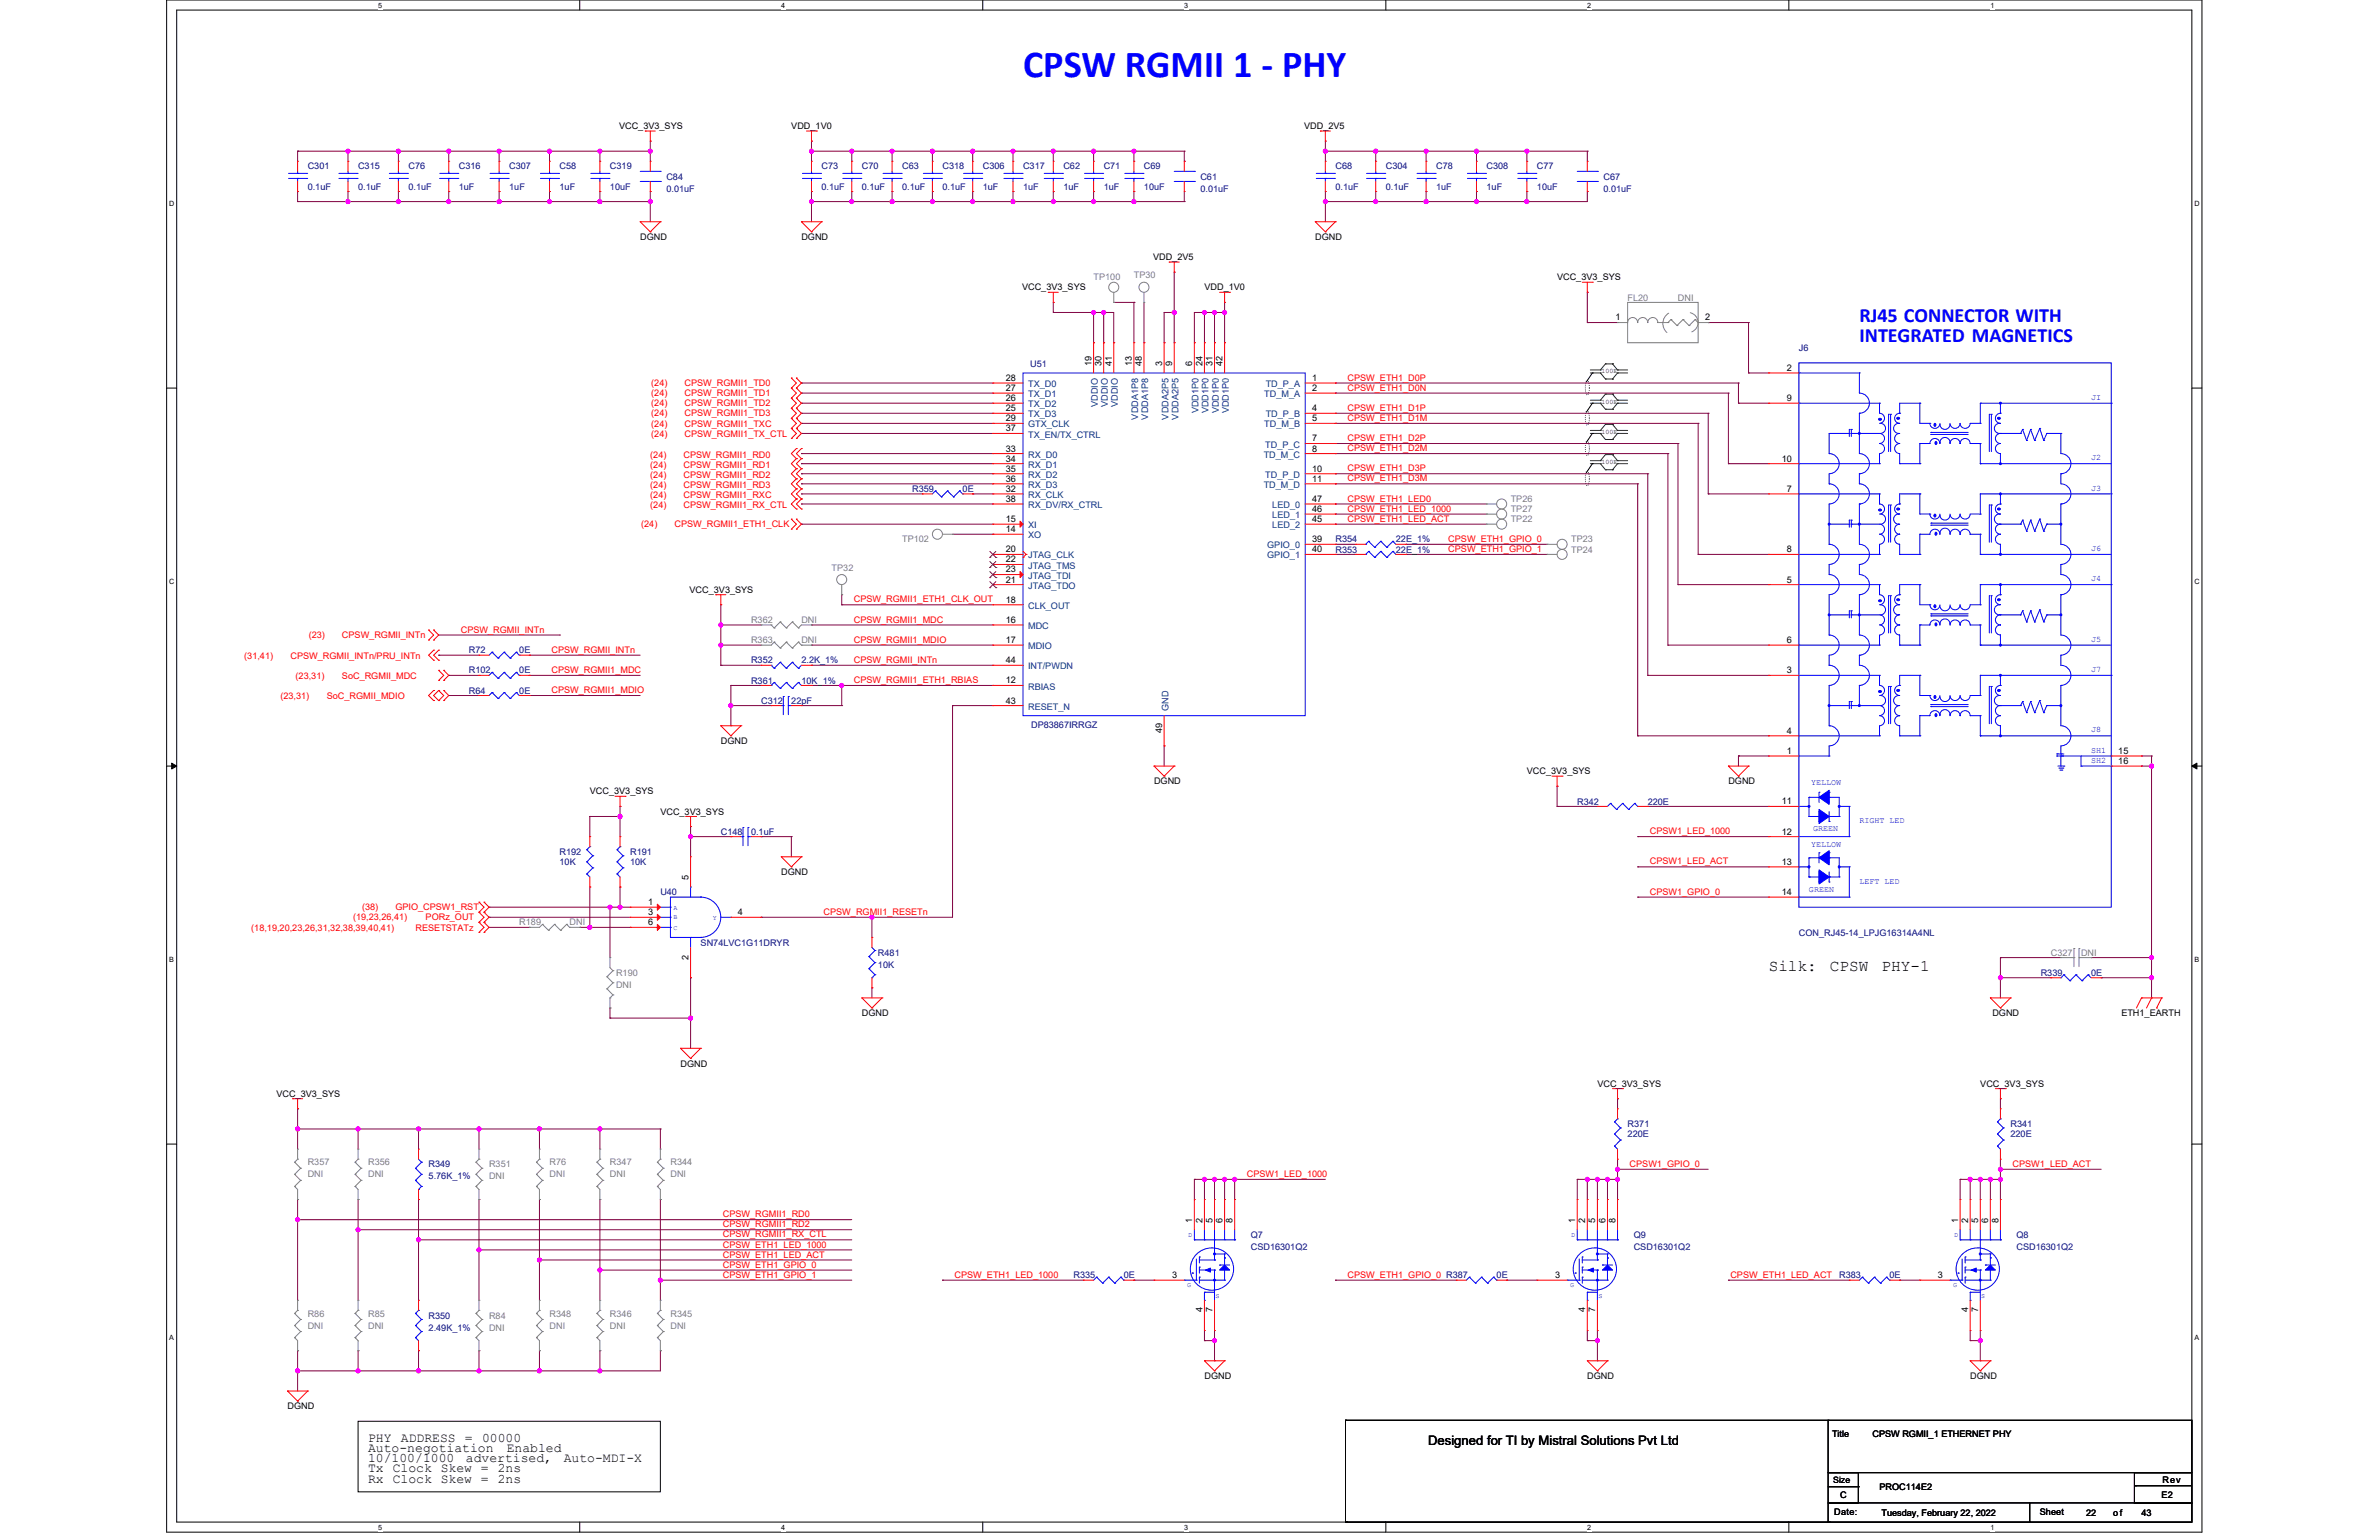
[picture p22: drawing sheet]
<svg xmlns="http://www.w3.org/2000/svg" width="432mm" height="279mm" viewBox="0 0 432 279" stroke-linecap="round" stroke-linejoin="round" font-family="sans-serif">
<defs><g id="words">
<text font-size="6.9" fill="#00f" x="185.7" y="13.9">CPSW RGMII 1 - PHY</text>
<g font-size="3.7" fill="#00f">
<text x="337.5" y="58.3">RJ45 CONNECTOR WITH</text>
<text x="337.5" y="62">INTEGRATED MAGNETICS</text>
</g>
<g font-size="2.9">
<text x="321" y="176.2">Silk:</text>
<text x="332.1" y="176.2">CPSW</text>
<text x="341.5" y="176.2">PHY-1</text>
</g>
<g font-size="2.4">
<text x="66.8" y="263.5">Auto-negotiation</text>
<text x="66.8" y="261.7">PHY</text>
<text x="72.8" y="261.7">ADDRESS</text>
<text x="84.4" y="261.7">=</text>
<text x="87.5" y="261.7">00000</text>
<text x="92" y="263.5">Enabled</text>
<text x="259.2" y="262.2">Designed for TI by Mistral Solutions Pvt Ltd</text>
<text x="66.8" y="269">Rx Clock Skew = 2ns</text>
<text x="66.8" y="267.2">Tx Clock Skew = 2ns</text>
<text x="66.8" y="265.3">10/100/1000</text>
<text x="84.6" y="265.3">advertised,</text>
<text x="102.3" y="265.3">Auto-MDI-X</text>
</g>
<g font-size="1.6">
<text x="112.4" y="23.4">VCC_3V3_SYS</text>
<text x="143.6" y="23.4">VDD_1V0</text>
<text x="236.7" y="23.4">VDD_2V5</text>
<text x="116.2" y="43.5">DGND</text>
<text x="145.5" y="43.5">DGND</text>
<text x="209.3" y="47.2">VDD_2V5</text>
<text x="238.7" y="43.5">DGND</text>
<text x="185.5" y="52.7">VCC_3V3_SYS</text>
<text x="218.6" y="52.7">VDD_1V0</text>
<text x="282.6" y="50.9">VCC_3V3_SYS</text>
<text x="293.2" y="58.1">1</text>
<text x="309.5" y="58.1">2</text>
<text x="182.6" y="69.1">28</text>
<text x="182.6" y="70.9">27</text>
<text x="198.1" y="66.4" transform="rotate(-90 198.1 66.4)">19</text>
<text x="199.9" y="66.4" transform="rotate(-90 199.9 66.4)">30</text>
<text x="201.8" y="66.4" transform="rotate(-90 201.8 66.4)">41</text>
<text x="205.4" y="66.4" transform="rotate(-90 205.4 66.4)">13</text>
<text x="207.3" y="66.4" transform="rotate(-90 207.3 66.4)">48</text>
<text x="210.9" y="66.4" transform="rotate(-90 210.9 66.4)">3</text>
<text x="212.8" y="66.4" transform="rotate(-90 212.8 66.4)">9</text>
<text x="216.4" y="66.4" transform="rotate(-90 216.4 66.4)">6</text>
<text x="218.2" y="66.4" transform="rotate(-90 218.2 66.4)">24</text>
<text x="220.1" y="66.4" transform="rotate(-90 220.1 66.4)">31</text>
<text x="221.9" y="66.4" transform="rotate(-90 221.9 66.4)">42</text>
<text x="238.2" y="69.1">1</text>
<text x="238.2" y="70.9">2</text>
<text x="324.3" y="67.3">2</text>
<text x="182.6" y="76.4">29</text>
<text x="182.6" y="72.8">26</text>
<text x="182.6" y="74.6">25</text>
<text x="238.2" y="74.6">4</text>
<text x="238.2" y="76.4">5</text>
<text x="324.3" y="72.8">9</text>
<text x="182.6" y="78.3">37</text>
<text x="182.6" y="81.9">33</text>
<text x="182.6" y="83.8">34</text>
<text x="238.2" y="80.1">7</text>
<text x="238.2" y="81.9">8</text>
<text x="323.4" y="83.8">10</text>
<text x="182.6" y="85.6">35</text>
<text x="182.6" y="87.4">36</text>
<text x="182.6" y="89.2">32</text>
<text x="238.2" y="87.4">11</text>
<text x="238.2" y="85.6">10</text>
<text x="324.3" y="89.2">7</text>
<text x="182.6" y="91.1">38</text>
<text x="182.6" y="94.7">15</text>
<text x="238.2" y="91.1">47</text>
<text x="238.2" y="92.9">46</text>
<text x="238.2" y="94.7">45</text>
<text x="182.6" y="96.6">14</text>
<text x="182.6" y="100.2">20</text>
<text x="238.2" y="98.4">39</text>
<text x="238.2" y="100.2">40</text>
<text x="324.3" y="100.2">8</text>
<text x="125.2" y="107.6">VCC_3V3_SYS</text>
<text x="182.6" y="102">22</text>
<text x="182.6" y="103.9">23</text>
<text x="182.6" y="105.7">21</text>
<text x="324.3" y="105.7">5</text>
<text x="182.6" y="109.4">18</text>
<text x="182.6" y="113">16</text>
<text x="182.6" y="116.7">17</text>
<text x="324.3" y="116.7">6</text>
<text x="182.6" y="124">12</text>
<text x="182.6" y="120.3">44</text>
<text x="324.3" y="122.2">3</text>
<text x="182.6" y="127.6">43</text>
<text x="130.8" y="135">DGND</text>
<text x="210.9" y="133" transform="rotate(-90 210.9 133)">49</text>
<text x="324.3" y="136.8">1</text>
<text x="324.3" y="133.1">4</text>
<text x="384.5" y="136.8">15</text>
<text x="209.5" y="142.3">DGND</text>
<text x="277.1" y="140.5">VCC_3V3_SYS</text>
<text x="313.7" y="142.3">DGND</text>
<text x="384.5" y="138.6">16</text>
<text x="107.1" y="144.1">VCC_3V3_SYS</text>
<text x="119.9" y="147.8">VCC_3V3_SYS</text>
<text x="323.4" y="145.9">11</text>
<text x="323.4" y="151.4">12</text>
<text x="125" y="159.7" transform="rotate(-90 125 159.7)">5</text>
<text x="141.8" y="158.8">DGND</text>
<text x="323.4" y="156.9">13</text>
<text x="117.7" y="164.2">1</text>
<text x="117.7" y="166">3</text>
<text x="117.7" y="167.9">6</text>
<text x="133.9" y="166">4</text>
<text x="323.4" y="162.4">14</text>
<text x="125" y="174.1" transform="rotate(-90 125 174.1)">2</text>
<text x="156.4" y="184.4">DGND</text>
<text x="361.6" y="184.4">DGND</text>
<text x="385" y="184.4">ETH1_EARTH</text>
<text x="123.5" y="193.5">DGND</text>
<text x="289.9" y="197.2">VCC_3V3_SYS</text>
<text x="359.4" y="197.2">VCC_3V3_SYS</text>
<text x="50.2" y="199">VCC_3V3_SYS</text>
<text x="216.4" y="221.8" transform="rotate(-90 216.4 221.8)">1</text>
<text x="218.2" y="221.8" transform="rotate(-90 218.2 221.8)">2</text>
<text x="220.1" y="221.8" transform="rotate(-90 220.1 221.8)">5</text>
<text x="221.9" y="221.8" transform="rotate(-90 221.9 221.8)">6</text>
<text x="223.7" y="221.8" transform="rotate(-90 223.7 221.8)">8</text>
<text x="285.9" y="221.8" transform="rotate(-90 285.9 221.8)">1</text>
<text x="287.7" y="221.8" transform="rotate(-90 287.7 221.8)">2</text>
<text x="289.6" y="221.8" transform="rotate(-90 289.6 221.8)">5</text>
<text x="291.4" y="221.8" transform="rotate(-90 291.4 221.8)">6</text>
<text x="293.2" y="221.8" transform="rotate(-90 293.2 221.8)">8</text>
<text x="355.4" y="221.8" transform="rotate(-90 355.4 221.8)">1</text>
<text x="357.2" y="221.8" transform="rotate(-90 357.2 221.8)">2</text>
<text x="359.1" y="221.8" transform="rotate(-90 359.1 221.8)">5</text>
<text x="360.9" y="221.8" transform="rotate(-90 360.9 221.8)">6</text>
<text x="362.7" y="221.8" transform="rotate(-90 362.7 221.8)">8</text>
<text x="212.8" y="231.9">3</text>
<text x="282.2" y="231.9">3</text>
<text x="351.7" y="231.9">3</text>
<text x="218.2" y="238.1" transform="rotate(-90 218.2 238.1)">4</text>
<text x="220.1" y="238.1" transform="rotate(-90 220.1 238.1)">7</text>
<text x="287.7" y="238.1" transform="rotate(-90 287.7 238.1)">4</text>
<text x="289.6" y="238.1" transform="rotate(-90 289.6 238.1)">7</text>
<text x="357.2" y="238.1" transform="rotate(-90 357.2 238.1)">4</text>
<text x="359.1" y="238.1" transform="rotate(-90 359.1 238.1)">7</text>
<text x="218.6" y="250.2">DGND</text>
<text x="288.1" y="250.2">DGND</text>
<text x="357.6" y="250.2">DGND</text>
<text x="52.2" y="255.7">DGND</text>
<text x="332.5" y="260.6">Title</text>
<text x="339.9" y="260.6">CPSW RGMII_1 ETHERNET PHY</text>
<text x="332.7" y="269">Size</text>
<text x="392.5" y="269">Rev</text>
<text x="332.9" y="274.9">Date:</text>
<text x="334" y="271.8">C</text>
<text x="341.1" y="270.3">PROC114E2</text>
<text x="341.5" y="275.1">Tuesday, February 22, 2022</text>
<text x="370.2" y="274.9">Sheet</text>
<text x="378.6" y="275.1">22</text>
<text x="383.6" y="275.1">of</text>
<text x="388.7" y="275.1">43</text>
<text x="392.3" y="271.8">E2</text>
</g>
<g font-size="1.6" fill="#000080">
<text x="55.8" y="30.7">C301</text>
<text x="55.8" y="34.4">0.1uF</text>
<text x="65" y="30.7">C315</text>
<text x="65" y="34.4">0.1uF</text>
<text x="74.1" y="30.7">C76</text>
<text x="74.1" y="34.4">0.1uF</text>
<text x="83.3" y="30.7">C316</text>
<text x="83.3" y="34.4">1uF</text>
<text x="92.4" y="30.7">C307</text>
<text x="92.4" y="34.4">1uF</text>
<text x="101.6" y="30.7">C58</text>
<text x="101.6" y="34.4">1uF</text>
<text x="110.7" y="30.7">C319</text>
<text x="110.7" y="34.4">10uF</text>
<text x="121" y="32.6">C84</text>
<text x="121" y="34.8">0.01uF</text>
<text x="149.1" y="30.7">C73</text>
<text x="149.1" y="34.4">0.1uF</text>
<text x="156.4" y="30.7">C70</text>
<text x="156.4" y="34.4">0.1uF</text>
<text x="163.7" y="30.7">C63</text>
<text x="163.7" y="34.4">0.1uF</text>
<text x="171.1" y="30.7">C318</text>
<text x="171.1" y="34.4">0.1uF</text>
<text x="178.4" y="30.7">C306</text>
<text x="178.4" y="34.4">1uF</text>
<text x="185.7" y="30.7">C317</text>
<text x="185.7" y="34.4">1uF</text>
<text x="193" y="30.7">C62</text>
<text x="193" y="34.4">1uF</text>
<text x="200.3" y="30.7">C71</text>
<text x="200.3" y="34.4">1uF</text>
<text x="207.6" y="30.7">C69</text>
<text x="207.6" y="34.4">10uF</text>
<text x="217.9" y="32.6">C61</text>
<text x="217.9" y="34.8">0.01uF</text>
<text x="242.4" y="30.7">C68</text>
<text x="242.4" y="34.4">0.1uF</text>
<text x="251.5" y="30.7">C304</text>
<text x="251.5" y="34.4">0.1uF</text>
<text x="260.7" y="30.7">C78</text>
<text x="260.7" y="34.4">1uF</text>
<text x="269.8" y="30.7">C308</text>
<text x="269.8" y="34.4">1uF</text>
<text x="279" y="30.7">C77</text>
<text x="279" y="34.4">10uF</text>
<text x="291" y="32.6">C67</text>
<text x="291" y="34.8">0.01uF</text>
<text x="326.5" y="63.7">J6</text>
<text x="187" y="66.6">U51</text>
<text x="165.6" y="89.3">R359</text>
<text x="174.7" y="89.3">0E</text>
<text x="242.4" y="100.2">R353</text>
<text x="242.4" y="98.4">R354</text>
<text x="253.4" y="100.2">22E_1%</text>
<text x="253.4" y="98.4">22E_1%</text>
<text x="85.1" y="118.5">R72</text>
<text x="94.3" y="118.5">0E</text>
<text x="85.1" y="125.8">R64</text>
<text x="85.1" y="122.2">R102</text>
<text x="94.3" y="122.2">0E</text>
<text x="94.3" y="125.8">0E</text>
<text x="136.3" y="120.4">R352</text>
<text x="136.3" y="124">R361</text>
<text x="145.5" y="120.4">2.2K_1%</text>
<text x="145.5" y="124">10K_1%</text>
<text x="138.1" y="127.7">C312</text>
<text x="143.6" y="127.7">22pF</text>
<text x="187.2" y="132.1">DP83867IRRGZ</text>
<text x="286.3" y="146">R342</text>
<text x="299.1" y="146">220E</text>
<text x="101.6" y="155.1">R192</text>
<text x="114.4" y="155.1">R191</text>
<text x="130.8" y="151.4">C148</text>
<text x="136.3" y="151.4">0.1uF</text>
<text x="101.6" y="156.9">10K</text>
<text x="114.4" y="156.9">10K</text>
<text x="119.9" y="162.4">U40</text>
<text x="127.2" y="171.6">SN74LVC1G11DRYR</text>
<text x="159.4" y="173.4">R481</text>
<text x="326.5" y="169.7">CON_RJ45-14_LPJG16314A4NL</text>
<text x="159.4" y="175.6">10K</text>
<text x="370.4" y="177.1">R339</text>
<text x="379.5" y="177.1">0E</text>
<text x="295.4" y="204.5">R371</text>
<text x="295.4" y="206.3">220E</text>
<text x="364.9" y="204.5">R341</text>
<text x="364.9" y="206.3">220E</text>
<text x="77.8" y="211.8">R349</text>
<text x="77.8" y="214">5.76K_1%</text>
<text x="227" y="224.6">Q7</text>
<text x="227" y="226.8">CSD16301Q2</text>
<text x="296.5" y="224.6">Q9</text>
<text x="296.5" y="226.8">CSD16301Q2</text>
<text x="366" y="224.6">Q8</text>
<text x="366" y="226.8">CSD16301Q2</text>
<text x="194.8" y="231.9">R335</text>
<text x="204" y="231.9">0E</text>
<text x="271.6" y="231.9">0E</text>
<text x="333.8" y="231.9">R383</text>
<text x="343" y="231.9">0E</text>
<text x="77.8" y="239.2">R350</text>
<text x="77.8" y="241.4">2.49K_1%</text>
</g>
<g font-size="1.6" fill="#808080">
<text x="198.5" y="50.9">TP100</text>
<text x="205.8" y="50.5">TP30</text>
<text x="295.4" y="54.5">FL20</text>
<text x="304.6" y="54.5">DNI</text>
<text x="274.2" y="92.9">TP27</text>
<text x="274.2" y="94.8">TP22</text>
<text x="274.2" y="91.1">TP26</text>
<text x="163.7" y="98.4">TP102</text>
<text x="285.2" y="98.4">TP23</text>
<text x="285.2" y="100.2">TP24</text>
<text x="150.9" y="103.5">TP32</text>
<text x="136.3" y="113">R362</text>
<text x="145.5" y="113">DNI</text>
<text x="136.3" y="116.7">R363</text>
<text x="145.5" y="116.7">DNI</text>
<text x="94.3" y="167.9">R189</text>
<text x="103.4" y="167.9">DNI</text>
<text x="372.2" y="173.4">C327</text>
<text x="377.7" y="173.4">DNI</text>
<text x="111.8" y="177.1">R190</text>
<text x="111.8" y="179.2">DNI</text>
<text x="55.8" y="211.4">R357</text>
<text x="55.8" y="213.6">DNI</text>
<text x="66.8" y="211.4">R356</text>
<text x="66.8" y="213.6">DNI</text>
<text x="88.8" y="211.8">R351</text>
<text x="88.8" y="214">DNI</text>
<text x="99.7" y="211.4">R76</text>
<text x="99.7" y="213.6">DNI</text>
<text x="110.7" y="211.4">R347</text>
<text x="110.7" y="213.6">DNI</text>
<text x="121.7" y="211.4">R344</text>
<text x="121.7" y="213.6">DNI</text>
<text x="55.8" y="238.9">R86</text>
<text x="66.8" y="238.9">R85</text>
<text x="88.8" y="239.2">R84</text>
<text x="99.7" y="238.9">R348</text>
<text x="110.7" y="238.9">R346</text>
<text x="121.7" y="238.9">R345</text>
<text x="55.8" y="241.1">DNI</text>
<text x="66.8" y="241.1">DNI</text>
<text x="88.8" y="241.4">DNI</text>
<text x="99.7" y="241.1">DNI</text>
<text x="110.7" y="241.1">DNI</text>
<text x="121.7" y="241.1">DNI</text>
</g>
<g font-size="1.6" fill="#f00">
<text x="118.2" y="70.1">(24)</text>
<text x="118.2" y="71.9">(24)</text>
<text x="124.2" y="70.1">CPSW_RGMII1_TD0</text>
<text x="124.2" y="71.9">CPSW_RGMII1_TD1</text>
<text x="244.6" y="69.1">CPSW_ETH1_D0P</text>
<text x="244.6" y="70.9">CPSW_ETH1_D0N</text>
<text x="118.2" y="75.6">(24)</text>
<text x="118.2" y="73.7">(24)</text>
<text x="118.2" y="77.4">(24)</text>
<text x="124.2" y="75.6">CPSW_RGMII1_TD3</text>
<text x="124.2" y="73.7">CPSW_RGMII1_TD2</text>
<text x="124.2" y="77.4">CPSW_RGMII1_TXC</text>
<text x="244.6" y="74.5">CPSW_ETH1_D1P</text>
<text x="244.6" y="76.4">CPSW_ETH1_D1M</text>
<text x="118" y="83.1">(24)</text>
<text x="118.2" y="79.2">(24)</text>
<text x="124.1" y="83.1">CPSW_RGMII1_RD0</text>
<text x="124.2" y="79.2">CPSW_RGMII1_TX_CTL</text>
<text x="244.6" y="81.9">CPSW_ETH1_D2M</text>
<text x="244.6" y="80">CPSW_ETH1_D2P</text>
<text x="118" y="86.7">(24)</text>
<text x="118" y="88.5">(24)</text>
<text x="118" y="84.9">(24)</text>
<text x="124.1" y="86.7">CPSW_RGMII1_RD2</text>
<text x="124.1" y="88.5">CPSW_RGMII1_RD3</text>
<text x="124.1" y="84.9">CPSW_RGMII1_RD1</text>
<text x="244.6" y="85.5">CPSW_ETH1_D3P</text>
<text x="244.6" y="87.4">CPSW_ETH1_D3M</text>
<text x="116.4" y="95.7">(24)</text>
<text x="118" y="90.4">(24)</text>
<text x="118" y="92.2">(24)</text>
<text x="122.4" y="95.7">CPSW_RGMII1_ETH1_CLK</text>
<text x="124.1" y="90.4">CPSW_RGMII1_RXC</text>
<text x="124.1" y="92.2">CPSW_RGMII1_RX_CTL</text>
<text x="244.6" y="91">CPSW_ETH1_LED0</text>
<text x="244.6" y="92.8">CPSW_ETH1_LED_1000</text>
<text x="244.6" y="94.7">CPSW_ETH1_LED_ACT</text>
<text x="262.9" y="98.3">CPSW_ETH1_GPIO_0</text>
<text x="262.9" y="100.2">CPSW_ETH1_GPIO_1</text>
<text x="155" y="109.3">CPSW_RGMII1_ETH1_CLK_OUT</text>
<text x="155" y="113">CPSW_RGMII1_MDC</text>
<text x="44.3" y="119.6">(31,41)</text>
<text x="52.7" y="119.6">CPSW_RGMII_INTn/PRU_INTn</text>
<text x="56" y="115.8">(23)</text>
<text x="62.1" y="115.8">CPSW_RGMII_INTn</text>
<text x="83.6" y="114.8">CPSW_RGMII_INTn</text>
<text x="100.1" y="118.4">CPSW_RGMII_INTn</text>
<text x="155" y="116.6">CPSW_RGMII1_MDIO</text>
<text x="53.7" y="123.1">(23,31)</text>
<text x="62.1" y="123.1">SoC_RGMII_MDC</text>
<text x="100.1" y="122.1">CPSW_RGMII1_MDC</text>
<text x="100.1" y="125.8">CPSW_RGMII1_MDIO</text>
<text x="155" y="120.3">CPSW_RGMII_INTn</text>
<text x="155" y="123.9">CPSW_RGMII1_ETH1_RBIAS</text>
<text x="50.9" y="126.8">(23,31)</text>
<text x="59.3" y="126.8">SoC_RGMII_MDIO</text>
<text x="299.4" y="151.4">CPSW1_LED_1000</text>
<text x="299.4" y="156.8">CPSW1_LED_ACT</text>
<text x="64.1" y="167">(19,23,26,41)</text>
<text x="65.7" y="165.2">(38)</text>
<text x="71.8" y="165.2">GPIO_CPSW1_RST</text>
<text x="77.2" y="167">PORz_OUT</text>
<text x="149.5" y="166">CPSW_RGMII1_RESETn</text>
<text x="299.4" y="162.3">CPSW1_GPIO_0</text>
<text x="45.6" y="168.8">(18,19,20,23,26,31,32,38,39,40,41)</text>
<text x="75.4" y="168.8">RESETSTATz</text>
<text x="226.3" y="213.5">CPSW1_LED_1000</text>
<text x="295.8" y="211.7">CPSW1_GPIO_0</text>
<text x="365.3" y="211.7">CPSW1_LED_ACT</text>
<text x="131.2" y="220.9">CPSW_RGMII1_RD0</text>
<text x="131.2" y="224.5">CPSW_RGMII1_RX_CTL</text>
<text x="131.2" y="226.3">CPSW_ETH1_LED_1000</text>
<text x="131.2" y="222.7">CPSW_RGMII1_RD2</text>
<text x="131.2" y="231.8">CPSW_ETH1_GPIO_1</text>
<text x="131.2" y="230">CPSW_ETH1_GPIO_0</text>
<text x="131.2" y="228.2">CPSW_ETH1_LED_ACT</text>
<text x="173.3" y="231.8">CPSW_ETH1_LED_1000</text>
<text x="244.6" y="231.8">CPSW_ETH1_GPIO_0 R387</text>
<text x="314.1" y="231.8">CPSW_ETH1_LED_ACT</text>
</g>
<g font-size="1.6" fill="#004080">
<text x="186.6" y="70.2">TX_D0</text>
<text x="229.7" y="70.2">TD_P_A</text>
<text x="186.6" y="77.6">GTX_CLK</text>
<text x="186.6" y="72.1">TX_D1</text>
<text x="186.6" y="73.9">TX_D2</text>
<text x="186.6" y="75.7">TX_D3</text>
<text x="199.3" y="73.8" transform="rotate(-90 199.3 73.8)">VDDIO</text>
<text x="201.1" y="73.8" transform="rotate(-90 201.1 73.8)">VDDIO</text>
<text x="202.9" y="73.8" transform="rotate(-90 202.9 73.8)">VDDIO</text>
<text x="206.6" y="76.1" transform="rotate(-90 206.6 76.1)">VDDA1P8</text>
<text x="208.4" y="76.1" transform="rotate(-90 208.4 76.1)">VDDA1P8</text>
<text x="212.1" y="76.1" transform="rotate(-90 212.1 76.1)">VDDA2P5</text>
<text x="213.9" y="76.1" transform="rotate(-90 213.9 76.1)">VDDA2P5</text>
<text x="217.5" y="75" transform="rotate(-90 217.5 75)">VDD1P0</text>
<text x="219.4" y="75" transform="rotate(-90 219.4 75)">VDD1P0</text>
<text x="221.2" y="75" transform="rotate(-90 221.2 75)">VDD1P0</text>
<text x="223" y="75" transform="rotate(-90 223 75)">VDD1P0</text>
<text x="229.5" y="72.1">TD_M_A</text>
<text x="229.5" y="77.6">TD_M_B</text>
<text x="229.7" y="75.7">TD_P_B</text>
<text x="186.6" y="79.4">TX_EN/TX_CTRL</text>
<text x="186.6" y="83">RX_D0</text>
<text x="229.4" y="83">TD_M_C</text>
<text x="229.6" y="81.2">TD_P_C</text>
<text x="186.6" y="84.9">RX_D1</text>
<text x="186.6" y="86.7">RX_D2</text>
<text x="186.6" y="88.5">RX_D3</text>
<text x="229.4" y="88.5">TD_M_D</text>
<text x="229.6" y="86.7">TD_P_D</text>
<text x="186.6" y="92.2">RX_DV/RX_CTRL</text>
<text x="186.6" y="95.8">XI</text>
<text x="186.6" y="90.4">RX_CLK</text>
<text x="230.9" y="92.2">LED_0</text>
<text x="230.9" y="94">LED_1</text>
<text x="230.9" y="95.8">LED_2</text>
<text x="186.6" y="97.7">XO</text>
<text x="186.6" y="101.3">JTAG_CLK</text>
<text x="230" y="99.5">GPIO_0</text>
<text x="230" y="101.3">GPIO_1</text>
<text x="186.6" y="103.2">JTAG_TMS</text>
<text x="186.6" y="105">JTAG_TDI</text>
<text x="186.6" y="106.8">JTAG_TDO</text>
<text x="186.6" y="110.5">CLK_OUT</text>
<text x="186.6" y="114.1">MDC</text>
<text x="186.6" y="117.8">MDIO</text>
<text x="186.6" y="125.1">RBIAS</text>
<text x="186.6" y="121.4">INT/PWDN</text>
<text x="186.6" y="128.8">RESET_N</text>
<text x="212.1" y="128.9" transform="rotate(-90 212.1 128.9)">GND</text>
</g>
<g font-size="1.5" fill="#00f">
<text x="379.5" y="72.5">JI</text>
<text x="379.5" y="83.5">J2</text>
<text x="379.5" y="89">J3</text>
<text x="379.5" y="100">J6</text>
<text x="379.5" y="105.5">J4</text>
<text x="379.5" y="116.4">J5</text>
<text x="379.5" y="121.9">J7</text>
<text x="379.5" y="132.9">J8</text>
<text x="379.5" y="136.5">SH1</text>
<text x="328.7" y="142.4">YELLOW</text>
<text x="379.5" y="138.4">SH2</text>
<text x="337.5" y="149.3">RIGHT LED</text>
<text x="328.7" y="153.7">YELLOW</text>
<text x="329.1" y="150.8">GREEN</text>
<text x="328.3" y="161.8">GREEN</text>
<text x="337.5" y="160.3">LEFT LED</text>
</g>
<g font-size="1.3">
<text x="68.6" y="1.4">5</text>
<text x="141.8" y="1.4">4</text>
<text x="215" y="1.4">3</text>
<text x="288.1" y="1.4">2</text>
<text x="361.3" y="1.4">1</text>
<text x="30.7" y="37.3">D</text>
<text x="398.3" y="37.3">D</text>
<text x="30.7" y="105.9">C</text>
<text x="398.3" y="105.9">C</text>
<text x="30.7" y="174.5">B</text>
<text x="398.3" y="174.5">B</text>
<text x="30.7" y="243">A</text>
<text x="398.3" y="243">A</text>
<text x="68.6" y="277.5">5</text>
<text x="141.8" y="277.5">4</text>
<text x="215" y="277.5">3</text>
<text x="288.1" y="277.5">2</text>
<text x="361.3" y="277.5">1</text>
</g>
<g font-size="1.2">
<text x="290.7" y="67.7">100E</text>
<text x="290.7" y="73.2">100E</text>
<text x="290.7" y="78.7">100E</text>
<text x="290.7" y="84.2">100E</text>
</g>
<g font-size="1.2" fill="#00f">
<text x="122.2" y="166.7">B</text>
<text x="122.2" y="165">A</text>
<text x="129.4" y="166.9">Y</text>
<text x="122.2" y="168.7">C</text>
<text x="215.7" y="224.5">D</text>
<text x="285.2" y="224.5">D</text>
<text x="354.7" y="224.5">D</text>
<text x="215.5" y="233.4">G</text>
<text x="285" y="233.4">G</text>
<text x="354.5" y="233.4">G</text>
<text x="220.6" y="235.4">S</text>
<text x="290.1" y="235.4">S</text>
<text x="359.6" y="235.4">S</text>
</g>
</g></defs>
<path d="M30.2 0h369.5v278h-369.5zM32.1 1.8h365.7v274.3h-365.7z" fill="none" stroke="#000" stroke-width=".18"/>
<g fill="#fff">
<path d="M68.7 .2h.7v1.4h-.7z"/>
<path d="M68.7 276.3h.7v1.5h-.7z"/>
</g>
<path d="M105.2 0v1.8M105.2 276.1v1.9" fill="none" stroke="#000" stroke-width=".18"/>
<g fill="#fff">
<path d="M141.8 .2h.7v1.4h-.7z"/>
<path d="M141.8 276.3h.7v1.5h-.7z"/>
</g>
<path d="M178.4 0v1.8M178.4 276.1v1.9" fill="none" stroke="#000" stroke-width=".18"/>
<g fill="#fff">
<path d="M215 .2h.7v1.4h-.7z"/>
<path d="M215 276.3h.7v1.5h-.7z"/>
</g>
<path d="M251.5 0v1.8M251.5 276.1v1.9" fill="none" stroke="#000" stroke-width=".18"/>
<g fill="#fff">
<path d="M288.1 .2h.7v1.4h-.7z"/>
<path d="M288.1 276.3h.7v1.5h-.7z"/>
</g>
<path d="M324.7 0v1.8M324.7 276.1v1.9" fill="none" stroke="#000" stroke-width=".18"/>
<g fill="#fff">
<path d="M361.3 .2h.7v1.4h-.7z"/>
<path d="M361.3 276.3h.7v1.5h-.7z"/>
<path d="M30.7 36.1h1v1.5h-1z"/>
<path d="M398.3 36.1h.9v1.5h-.9z"/>
<path d="M30.7 104.7h1v1.5h-1z"/>
<path d="M398.3 104.7h.9v1.5h-.9z"/>
</g>
<path d="M30.2 70.4h1.9M397.8 70.4h1.9" fill="none" stroke="#000" stroke-width=".18"/>
<g fill="#fff">
<path d="M30.7 173.3h.9v1.4h-.9z"/>
<path d="M398.3 173.3h.9v1.4h-.9z"/>
</g>
<path d="M30.2 139h1.9M31.2 138.5l.9 .5-.9 .5zM397.8 139l.9-.5v1zM397.8 139h1.9" fill="none" stroke="#000" stroke-width=".18"/>
<path d="M31.2 138.5l.9 .5-.9 .5zM397.8 139l.9-.5v1z" fill="#000"/>
<g fill="#fff">
<path d="M30.7 241.9h.9v1.4h-.9z"/>
<path d="M398.3 241.9h.9v1.4h-.9z"/>
</g>
<path d="M289 67.7h.1M289 73.2h.1M289 78.6h.1M289 67.7l-1.1 1.6M289 73.2l-1.1 1.6M289 78.6l-1.1 1.7M289 84.1h.1M289 84.1l-1.1 1.7M30.2 207.6h1.9M397.8 207.6h1.9M65 257.9h54.9v12.8h-54.9z" fill="none" stroke="#000" stroke-width=".18"/>
<g fill="none" stroke="#008000" stroke-width=".18">
<path d="M288.7 67.1h1.8M288.7 67.7h1.8M288.7 72.6h1.8M288.7 73.2h1.8M288.7 78.1h1.8M288.7 78.6h1.8M290.5 67.1h.1M290.5 67.7h.1M290.5 72.6h.1M290.5 73.2h.1M290.5 78.1h.1M290.5 78.6h.1"/>
<path d="M290.5 67.7l.9 1.1M290.5 73.2l.9 1.1M290.5 78.6l.9 1.1M291.4 66h.1M291.4 68.8h.1M291.4 71.5h.1M291.4 74.3h.1M291.4 77h.1M291.4 79.7h.1M291.4 66l-.9 1.1M291.4 66h1.3M291.4 68.8h1.3"/>
<path d="M291.4 71.5l-.9 1.1M291.4 71.5h1.3M291.4 74.3h1.3M291.4 77l-.9 1.1M291.4 77h1.3M291.4 79.7h1.3M292.7 66h.1M292.7 68.8h.1M292.7 71.5h.1M292.7 74.3h.1M292.7 77h.1M292.7 79.7h.1"/>
<path d="M292.7 66l.9 1.1M292.7 71.5l.9 1.1M292.7 77l.9 1.1M293.6 67.1h.1M293.6 67.7h.1M293.6 72.6h.1M293.6 73.2h.1M293.6 78.1h.1M293.6 78.6h.1M293.6 67.1h1.8M293.6 67.7h1.8M293.6 67.7l-.9 1.1"/>
<path d="M293.6 72.6h1.8M293.6 73.2h1.8M293.6 73.2l-.9 1.1M293.6 78.1h1.8M293.6 78.6h1.8M293.6 78.6l-.9 1.1M288.7 83.6h1.8M288.7 84.1h1.8M290.5 83.6h.1M290.5 84.1h.1M290.5 84.1l.9 1.1M291.4 82.5h.1"/>
<path d="M291.4 85.2h.1M291.4 82.5l-.9 1.1M291.4 82.5h1.3M291.4 85.2h1.3M292.7 82.5h.1M292.7 85.2h.1M292.7 82.5l.9 1.1M293.6 83.6h.1M293.6 84.1h.1M293.6 83.6h1.8M293.6 84.1h1.8M293.6 84.1l-.9 1.1"/>
</g>
<path d="M288 69.1l.1-.2a2.73 2.73 0 0 1 0 2.8 2.82 2.82 0 0 1-.1-2.6zM288 74.5l.1-.1a2.73 2.73 0 0 1 0 2.8 2.82 2.82 0 0 1-.1-2.7zM288 80l.1-.1a2.73 2.73 0 0 1 0 2.8 2.82 2.82 0 0 1-.1-2.7zM288 85.5l.1-.1a2.73 2.73 0 0 1 0 2.7 2.82 2.82 0 0 1-.1-2.6z" fill="none" stroke="#000" stroke-width=".18" stroke-dasharray="0 .4"/>
<g fill="none" stroke="#800040" stroke-width=".18">
<path d="M211.3 56.7h.1M211.3 56.7h1.8M216.8 56.7h.1M216.8 56.7h1.8M145.5 69.5h.1M145.5 78.6h.1M145.5 76.8h.1M145.5 69.5h34.7M145.5 78.6h34.7M145.5 76.8h34.7M242.4 69.5h.1M242.4 69.5h73.1"/>
<path d="M145.5 95.1h.1M145.5 95.1h34.7M152.8 109.7h.1M152.8 109.7h27.4M147.3 124.4h5.5M152.8 124.4h.1"/>
</g>
<circle cx="218.6" cy="56.7" r=".37" fill="#f0f"/>
<circle cx="218.6" cy="56.7" r=".37" fill="none" stroke="#f0f" stroke-width=".18"/>
<path d="M213.1 49.4h.1M213.1 49.4v7.3M222.3 54.9h.1M222.3 54.9v1.8" fill="none" stroke="#800040" stroke-width=".18"/>
<circle cx="213.1" cy="56.7" r=".37" fill="#f0f"/>
<circle cx="213.1" cy="56.7" r=".37" fill="none" stroke="#f0f" stroke-width=".18"/>
<path d="M191.2 56.7h.1M191.2 56.7h7.3" fill="none" stroke="#800040" stroke-width=".18"/>
<circle cx="198.5" cy="56.7" r=".37" fill="#f0f"/>
<circle cx="198.5" cy="56.7" r=".37" fill="none" stroke="#f0f" stroke-width=".18"/>
<path d="M207.6 54.9v7.3M207.6 62.2h.1M255.2 98.8h.1M255.2 98.8h25.6M132.7 124.4h.1M132.7 128h.1M132.7 124.4h5.4M132.7 124.4v3.6" fill="none" stroke="#800040" stroke-width=".18"/>
<circle cx="132.7" cy="128" r=".37" fill="#f0f"/>
<circle cx="132.7" cy="128" r=".37" fill="none" stroke="#f0f" stroke-width=".18"/>
<g fill="none" stroke="#800040" stroke-width=".18">
<path d="M54 27.4h.1M54 27.4v1.9M63.2 27.4h.1M63.2 27.4h9.1M240.6 27.4h.1M240.6 27.4h9.1M240.6 27.4v1.9M255.2 100.6h.1M255.2 100.6h25.6M81.5 122.5h.1M81.5 122.5h5.4M96.1 122.5h.1"/>
<path d="M96.1 126.2h.1M96.1 122.5h20.1M96.1 126.2h20.1"/>
</g>
<circle cx="240.6" cy="27.4" r=".37" fill="#f0f"/>
<circle cx="240.6" cy="27.4" r=".37" fill="none" stroke="#f0f" stroke-width=".18"/>
<g fill="none" stroke="#800040" stroke-width=".18">
<path d="M54 34.7h.1M54 34.7v1.9M63.2 27.4h.1M63.2 36.6h.1M63.2 27.4v1.9M63.2 36.6h9.1M118 25.6h.1M118 25.6v1.8M147.3 36.6h.1M147.3 36.6v3.6M240.6 25.6h.1M240.6 25.6v1.8"/>
<path d="M258.8 27.4h.1M258.8 27.4v1.9M258.8 27.4h9.2"/>
</g>
<circle cx="268" cy="27.4" r=".37" fill="#f0f"/>
<circle cx="268" cy="27.4" r=".37" fill="none" stroke="#f0f" stroke-width=".18"/>
<circle cx="258.8" cy="27.4" r=".37" fill="#f0f"/>
<circle cx="258.8" cy="27.4" r=".37" fill="none" stroke="#f0f" stroke-width=".18"/>
<path d="M249.7 27.4h.1M249.7 27.4v1.9M249.7 27.4h9.1" fill="none" stroke="#800040" stroke-width=".18"/>
<circle cx="249.7" cy="27.4" r=".37" fill="#f0f"/>
<circle cx="249.7" cy="27.4" r=".37" fill="none" stroke="#f0f" stroke-width=".18"/>
<path d="M240.6 34.7h.1M240.6 34.7v1.9" fill="none" stroke="#800040" stroke-width=".18"/>
<circle cx="240.6" cy="36.6" r=".37" fill="#f0f"/>
<circle cx="240.6" cy="36.6" r=".37" fill="none" stroke="#f0f" stroke-width=".18"/>
<path d="M240.6 36.6h.1M240.6 36.6h9.1M277.1 34.7h.1M277.1 34.7v1.9" fill="none" stroke="#800040" stroke-width=".18"/>
<circle cx="277.1" cy="36.6" r=".37" fill="#f0f"/>
<circle cx="277.1" cy="36.6" r=".37" fill="none" stroke="#f0f" stroke-width=".18"/>
<path d="M249.7 36.6h.1M258.8 34.7h.1M258.8 34.7v1.9h-9.1" fill="none" stroke="#800040" stroke-width=".18"/>
<circle cx="258.8" cy="36.6" r=".37" fill="#f0f"/>
<circle cx="258.8" cy="36.6" r=".37" fill="none" stroke="#f0f" stroke-width=".18"/>
<path d="M258.8 36.6h.1M268 34.7h.1M268 34.7v1.9h-9.2" fill="none" stroke="#800040" stroke-width=".18"/>
<circle cx="268" cy="36.6" r=".37" fill="#f0f"/>
<circle cx="268" cy="36.6" r=".37" fill="none" stroke="#f0f" stroke-width=".18"/>
<path d="M147.3 25.6h.1M147.3 27.4h.1M147.3 27.4h7.3M147.3 25.6v1.8M240.6 36.6h.1M240.6 36.6v3.6M268 36.6h.1M268 27.4h.1M268 36.6h9.1M268 27.4v1.9M268 27.4h9.1" fill="none" stroke="#800040" stroke-width=".18"/>
<circle cx="154.6" cy="27.4" r=".37" fill="#f0f"/>
<circle cx="154.6" cy="27.4" r=".37" fill="none" stroke="#f0f" stroke-width=".18"/>
<circle cx="147.3" cy="27.4" r=".37" fill="#f0f"/>
<circle cx="147.3" cy="27.4" r=".37" fill="none" stroke="#f0f" stroke-width=".18"/>
<path d="M147.3 27.4h.1M147.3 27.4v1.9M205.8 27.4h.1M205.8 27.4v1.9" fill="none" stroke="#800040" stroke-width=".18"/>
<circle cx="205.8" cy="27.4" r=".37" fill="#f0f"/>
<circle cx="205.8" cy="27.4" r=".37" fill="none" stroke="#f0f" stroke-width=".18"/>
<path d="M154.6 27.4h.1M154.6 27.4v1.9M154.6 27.4h7.3M161.9 27.4h.1M161.9 27.4v1.9M249.7 34.7h.1M249.7 34.7v1.9" fill="none" stroke="#800040" stroke-width=".18"/>
<circle cx="249.7" cy="36.6" r=".37" fill="#f0f"/>
<circle cx="249.7" cy="36.6" r=".37" fill="none" stroke="#f0f" stroke-width=".18"/>
<path d="M169.2 27.4h.1M169.2 27.4v1.9M169.2 27.4h7.3" fill="none" stroke="#800040" stroke-width=".18"/>
<circle cx="176.5" cy="27.4" r=".37" fill="#f0f"/>
<circle cx="176.5" cy="27.4" r=".37" fill="none" stroke="#f0f" stroke-width=".18"/>
<circle cx="169.2" cy="27.4" r=".37" fill="#f0f"/>
<circle cx="169.2" cy="27.4" r=".37" fill="none" stroke="#f0f" stroke-width=".18"/>
<path d="M176.5 27.4h.1M176.5 27.4v1.9M176.5 27.4h7.4" fill="none" stroke="#800040" stroke-width=".18"/>
<circle cx="183.9" cy="27.4" r=".37" fill="#f0f"/>
<circle cx="183.9" cy="27.4" r=".37" fill="none" stroke="#f0f" stroke-width=".18"/>
<path d="M176.5 34.7h.1M176.5 34.7v1.9M183.9 27.4h.1M183.9 27.4v1.9M183.9 27.4h7.3M191.2 27.4h.1M191.2 27.4v1.9M277.1 27.4h.1M277.1 27.4v1.9" fill="none" stroke="#800040" stroke-width=".18"/>
<circle cx="176.5" cy="36.6" r=".37" fill="#f0f"/>
<circle cx="176.5" cy="36.6" r=".37" fill="none" stroke="#f0f" stroke-width=".18"/>
<path d="M191.2 27.4h.1M191.2 27.4h7.3" fill="none" stroke="#800040" stroke-width=".18"/>
<circle cx="198.5" cy="27.4" r=".37" fill="#f0f"/>
<circle cx="198.5" cy="27.4" r=".37" fill="none" stroke="#f0f" stroke-width=".18"/>
<circle cx="191.2" cy="27.4" r=".37" fill="#f0f"/>
<circle cx="191.2" cy="27.4" r=".37" fill="none" stroke="#f0f" stroke-width=".18"/>
<path d="M147.3 34.7h.1M147.3 34.7v1.9" fill="none" stroke="#800040" stroke-width=".18"/>
<circle cx="147.3" cy="36.6" r=".37" fill="#f0f"/>
<circle cx="147.3" cy="36.6" r=".37" fill="none" stroke="#f0f" stroke-width=".18"/>
<path d="M205.8 34.7h.1M205.8 34.7v1.9" fill="none" stroke="#800040" stroke-width=".18"/>
<circle cx="205.8" cy="36.6" r=".37" fill="#f0f"/>
<circle cx="205.8" cy="36.6" r=".37" fill="none" stroke="#f0f" stroke-width=".18"/>
<path d="M161.9 27.4h.1M161.9 27.4h7.3" fill="none" stroke="#800040" stroke-width=".18"/>
<circle cx="161.9" cy="27.4" r=".37" fill="#f0f"/>
<circle cx="161.9" cy="27.4" r=".37" fill="none" stroke="#f0f" stroke-width=".18"/>
<path d="M191.2 34.7h.1M191.2 34.7v1.9" fill="none" stroke="#800040" stroke-width=".18"/>
<circle cx="191.2" cy="36.6" r=".37" fill="#f0f"/>
<circle cx="191.2" cy="36.6" r=".37" fill="none" stroke="#f0f" stroke-width=".18"/>
<path d="M154.6 34.7h.1M154.6 34.7v1.9" fill="none" stroke="#800040" stroke-width=".18"/>
<circle cx="154.6" cy="36.6" r=".37" fill="#f0f"/>
<circle cx="154.6" cy="36.6" r=".37" fill="none" stroke="#f0f" stroke-width=".18"/>
<path d="M161.9 34.7h.1M161.9 34.7v1.9" fill="none" stroke="#800040" stroke-width=".18"/>
<circle cx="161.9" cy="36.6" r=".37" fill="#f0f"/>
<circle cx="161.9" cy="36.6" r=".37" fill="none" stroke="#f0f" stroke-width=".18"/>
<path d="M169.2 34.7h.1M169.2 34.7v1.9" fill="none" stroke="#800040" stroke-width=".18"/>
<circle cx="169.2" cy="36.6" r=".37" fill="#f0f"/>
<circle cx="169.2" cy="36.6" r=".37" fill="none" stroke="#f0f" stroke-width=".18"/>
<path d="M81.5 27.4h.1M81.5 27.4v1.9M81.5 27.4h9.1" fill="none" stroke="#800040" stroke-width=".18"/>
<circle cx="90.6" cy="27.4" r=".37" fill="#f0f"/>
<circle cx="90.6" cy="27.4" r=".37" fill="none" stroke="#f0f" stroke-width=".18"/>
<path d="M108.9 34.7h.1M108.9 34.7v1.9" fill="none" stroke="#800040" stroke-width=".18"/>
<circle cx="108.9" cy="36.6" r=".37" fill="#f0f"/>
<circle cx="108.9" cy="36.6" r=".37" fill="none" stroke="#f0f" stroke-width=".18"/>
<path d="M99.7 34.7h.1M99.7 34.7v1.9" fill="none" stroke="#800040" stroke-width=".18"/>
<circle cx="99.7" cy="36.6" r=".37" fill="#f0f"/>
<circle cx="99.7" cy="36.6" r=".37" fill="none" stroke="#f0f" stroke-width=".18"/>
<path d="M99.7 27.4h.1M99.7 27.4v1.9M108.9 27.4h.1M108.9 27.4v1.9M183.9 34.7h.1M183.9 34.7v1.9" fill="none" stroke="#800040" stroke-width=".18"/>
<circle cx="183.9" cy="36.6" r=".37" fill="#f0f"/>
<circle cx="183.9" cy="36.6" r=".37" fill="none" stroke="#f0f" stroke-width=".18"/>
<path d="M72.3 36.6h.1M72.3 36.6h18.3M81.5 36.6h.1" fill="none" stroke="#800040" stroke-width=".18"/>
<circle cx="81.4" cy="36.6" r=".37" fill="#f0f"/>
<circle cx="81.4" cy="36.6" r=".37" fill="none" stroke="#f0f" stroke-width=".18"/>
<circle cx="72.3" cy="36.6" r=".37" fill="#f0f"/>
<circle cx="72.3" cy="36.6" r=".37" fill="none" stroke="#f0f" stroke-width=".18"/>
<path d="M99.7 27.4h.1M99.7 27.4h9.2" fill="none" stroke="#800040" stroke-width=".18"/>
<circle cx="108.9" cy="27.4" r=".37" fill="#f0f"/>
<circle cx="108.9" cy="27.4" r=".37" fill="none" stroke="#f0f" stroke-width=".18"/>
<circle cx="99.7" cy="27.4" r=".37" fill="#f0f"/>
<circle cx="99.7" cy="27.4" r=".37" fill="none" stroke="#f0f" stroke-width=".18"/>
<path d="M90.6 27.4h.1M90.6 27.4v1.9M90.6 27.4h9.1M198.5 34.7h.1M198.5 34.7v1.9" fill="none" stroke="#800040" stroke-width=".18"/>
<circle cx="198.5" cy="36.6" r=".37" fill="#f0f"/>
<circle cx="198.5" cy="36.6" r=".37" fill="none" stroke="#f0f" stroke-width=".18"/>
<path d="M72.3 27.4h.1M72.3 27.4h9.2M72.3 27.4v1.9M198.5 27.4h.1M198.5 27.4h7.3M198.5 27.4v1.9" fill="none" stroke="#800040" stroke-width=".18"/>
<circle cx="81.4" cy="27.4" r=".37" fill="#f0f"/>
<circle cx="81.4" cy="27.4" r=".37" fill="none" stroke="#f0f" stroke-width=".18"/>
<circle cx="72.3" cy="27.4" r=".37" fill="#f0f"/>
<circle cx="72.3" cy="27.4" r=".37" fill="none" stroke="#f0f" stroke-width=".18"/>
<path d="M90.6 34.7h.1M90.6 34.7v1.9M99.7 36.6h.1M99.7 36.6h9.2" fill="none" stroke="#800040" stroke-width=".18"/>
<circle cx="90.6" cy="36.6" r=".37" fill="#f0f"/>
<circle cx="90.6" cy="36.6" r=".37" fill="none" stroke="#f0f" stroke-width=".18"/>
<path d="M90.6 36.6h.1M90.6 36.6h9.1M191.2 54.9h.1M191.2 54.9v1.8M145.5 82.3h.1M145.5 82.3h34.7M130.8 117h.1M130.8 117h7.3M147.3 117h.1M147.3 117h32.9M81.5 126.2h.1M81.5 126.2h5.4" fill="none" stroke="#800040" stroke-width=".18"/>
<circle cx="130.8" cy="117" r=".37" fill="#f0f"/>
<circle cx="130.8" cy="117" r=".37" fill="none" stroke="#f0f" stroke-width=".18"/>
<path d="M130.8 109.7h.1M130.8 113.4h.1M130.8 109.7v7.3" fill="none" stroke="#800040" stroke-width=".18"/>
<circle cx="130.8" cy="113.4" r=".37" fill="#f0f"/>
<circle cx="130.8" cy="113.4" r=".37" fill="none" stroke="#f0f" stroke-width=".18"/>
<g fill="none" stroke="#800040" stroke-width=".18">
<path d="M198.5 56.7v5.5M200.3 56.7v5.5M145.5 71.3h.1M145.5 75h.1M145.5 73.2h.1M145.5 71.3h34.7M145.5 75h34.7M145.5 73.2h34.7M198.5 62.2h.1M200.3 62.2h.1M145.5 91.4h.1M145.5 89.6h.1"/>
<path d="M145.5 87.8h.1M145.5 86h.1M145.5 84.1h.1M145.5 91.4h34.7M145.5 89.6h21.9M145.5 87.8h34.7M145.5 86h34.7M145.5 84.1h34.7M130.8 113.4h.1M130.8 113.4h7.3M147.3 113.4h.1M147.3 113.4h32.9"/>
<path d="M147.3 120.7h.1M147.3 120.7h32.9M282.6 146.3h.1M282.6 146.3h7.3"/>
</g>
<circle cx="200.3" cy="56.7" r=".37" fill="#f0f"/>
<circle cx="200.3" cy="56.7" r=".37" fill="none" stroke="#f0f" stroke-width=".18"/>
<g fill="none" stroke="#800040" stroke-width=".18">
<path d="M200.3 56.7h.1M200.3 56.7h1.9v5.5M211.3 56.7v5.5M213.1 56.7v5.5M216.8 56.7v5.5M218.6 56.7h.1M218.6 56.7h1.8M218.6 56.7v5.5M202.2 62.2h.1M211.3 62.2h.1M213.1 62.2h.1M216.8 62.2h.1"/>
<path d="M218.6 62.2h.1"/>
</g>
<circle cx="220.4" cy="56.7" r=".37" fill="#f0f"/>
<circle cx="220.4" cy="56.7" r=".37" fill="none" stroke="#f0f" stroke-width=".18"/>
<path d="M220.4 56.7h.1M220.4 56.7v5.5M220.4 56.7h1.9v5.5M220.4 62.2h.1M222.3 62.2h.1" fill="none" stroke="#800040" stroke-width=".18"/>
<circle cx="222.3" cy="56.7" r=".37" fill="#f0f"/>
<circle cx="222.3" cy="56.7" r=".37" fill="none" stroke="#f0f" stroke-width=".18"/>
<path d="M65 204.8h.1M65 204.8h11M54 248.7h.1M54 248.7h11" fill="none" stroke="#800040" stroke-width=".18"/>
<circle cx="65" cy="248.7" r=".37" fill="#f0f"/>
<circle cx="65" cy="248.7" r=".37" fill="none" stroke="#f0f" stroke-width=".18"/>
<circle cx="54" cy="248.7" r=".37" fill="#f0f"/>
<circle cx="54" cy="248.7" r=".37" fill="none" stroke="#f0f" stroke-width=".18"/>
<path d="M54 217.6h.1M54 204.8h.1M54 217.6v18.3M54 204.8h11M54 221.3h.1M54 245.1h.1M54 245.1v3.6" fill="none" stroke="#800040" stroke-width=".18"/>
<circle cx="65" cy="204.8" r=".37" fill="#f0f"/>
<circle cx="65" cy="204.8" r=".37" fill="none" stroke="#f0f" stroke-width=".18"/>
<circle cx="54" cy="204.8" r=".37" fill="#f0f"/>
<circle cx="54" cy="204.8" r=".37" fill="none" stroke="#f0f" stroke-width=".18"/>
<path d="M54 204.8h.1M54 204.8v3.7M119.9 232.3h.1M119.9 232.3v3.6M119.9 232.3h34.7" fill="none" stroke="#800040" stroke-width=".18"/>
<circle cx="119.9" cy="232.3" r=".37" fill="#f0f"/>
<circle cx="119.9" cy="232.3" r=".37" fill="none" stroke="#f0f" stroke-width=".18"/>
<path d="M76 224.9h.1M76 224.9h78.6" fill="none" stroke="#800040" stroke-width=".18"/>
<circle cx="76" cy="224.9" r=".37" fill="#f0f"/>
<circle cx="76" cy="224.9" r=".37" fill="none" stroke="#f0f" stroke-width=".18"/>
<path d="M54 221.3h.1M54 221.3h100.6" fill="none" stroke="#800040" stroke-width=".18"/>
<circle cx="54" cy="221.3" r=".37" fill="#f0f"/>
<circle cx="54" cy="221.3" r=".37" fill="none" stroke="#f0f" stroke-width=".18"/>
<path d="M108.9 230.4h.1M108.9 230.4h45.7" fill="none" stroke="#800040" stroke-width=".18"/>
<circle cx="108.9" cy="230.4" r=".37" fill="#f0f"/>
<circle cx="108.9" cy="230.4" r=".37" fill="none" stroke="#f0f" stroke-width=".18"/>
<path d="M86.9 226.8h.1M86.9 226.8h67.7" fill="none" stroke="#800040" stroke-width=".18"/>
<circle cx="86.9" cy="226.8" r=".37" fill="#f0f"/>
<circle cx="86.9" cy="226.8" r=".37" fill="none" stroke="#f0f" stroke-width=".18"/>
<path d="M97.9 228.6h.1M97.9 228.6h56.7" fill="none" stroke="#800040" stroke-width=".18"/>
<circle cx="97.9" cy="228.6" r=".37" fill="#f0f"/>
<circle cx="97.9" cy="228.6" r=".37" fill="none" stroke="#f0f" stroke-width=".18"/>
<path d="M76 204.8h.1M76 204.8h10.9" fill="none" stroke="#800040" stroke-width=".18"/>
<circle cx="86.9" cy="204.8" r=".37" fill="#f0f"/>
<circle cx="86.9" cy="204.8" r=".37" fill="none" stroke="#f0f" stroke-width=".18"/>
<circle cx="76" cy="204.8" r=".37" fill="#f0f"/>
<circle cx="76" cy="204.8" r=".37" fill="none" stroke="#f0f" stroke-width=".18"/>
<path d="M65 204.8h.1M65 204.8v3.7M97.9 204.8h.1M97.9 204.8h11M108.9 230.4h.1M108.9 230.4v5.5" fill="none" stroke="#800040" stroke-width=".18"/>
<circle cx="108.9" cy="204.8" r=".37" fill="#f0f"/>
<circle cx="108.9" cy="204.8" r=".37" fill="none" stroke="#f0f" stroke-width=".18"/>
<circle cx="97.9" cy="204.8" r=".37" fill="#f0f"/>
<circle cx="97.9" cy="204.8" r=".37" fill="none" stroke="#f0f" stroke-width=".18"/>
<g fill="none" stroke="#800040" stroke-width=".18">
<path d="M76 204.8h.1M76 204.8v3.7M86.9 204.8h.1M86.9 204.8v3.7M108.9 204.8h.1M108.9 204.8v3.7M108.9 204.8h11M119.9 204.8h.1M119.9 204.8v3.7M65 223.1h.1M65 223.1h89.6M76 224.9h.1"/>
<path d="M76 224.9v11M86.9 226.8h.1M86.9 226.8v9.1M97.9 228.6h.1M97.9 228.6v7.3"/>
</g>
<circle cx="65" cy="223.1" r=".37" fill="#f0f"/>
<circle cx="65" cy="223.1" r=".37" fill="none" stroke="#f0f" stroke-width=".18"/>
<g fill="none" stroke="#800040" stroke-width=".18">
<path d="M65 217.6h.1M65 217.6v18.3M76 217.6h.1M76 217.6v7.3M86.9 204.8h.1M86.9 217.6h.1M86.9 204.8h11M86.9 217.6v9.2M97.9 204.8h.1M97.9 217.6h.1M97.9 204.8v3.7M97.9 217.6v11"/>
<path d="M108.9 217.6h.1M108.9 217.6v12.8M119.9 217.6h.1M119.9 217.6v14.7M65 223.1h.1M65 248.7h.1M76 248.7h.1M86.9 248.7h.1M86.9 245.1h.1M86.9 245.1v3.6M97.9 245.1h.1M97.9 245.1v3.6h-32.9"/>
</g>
<circle cx="86.9" cy="248.7" r=".37" fill="#f0f"/>
<circle cx="86.9" cy="248.7" r=".37" fill="none" stroke="#f0f" stroke-width=".18"/>
<circle cx="76" cy="248.7" r=".37" fill="#f0f"/>
<circle cx="76" cy="248.7" r=".37" fill="none" stroke="#f0f" stroke-width=".18"/>
<path d="M65 245.1h.1M65 245.1v3.6M76 245.1h.1M76 245.1v3.6M97.9 248.7h.1M97.9 248.7h11M119.9 245.1h.1M119.9 245.1v3.6" fill="none" stroke="#800040" stroke-width=".18"/>
<circle cx="108.9" cy="248.7" r=".37" fill="#f0f"/>
<circle cx="108.9" cy="248.7" r=".37" fill="none" stroke="#f0f" stroke-width=".18"/>
<circle cx="97.9" cy="248.7" r=".37" fill="#f0f"/>
<circle cx="97.9" cy="248.7" r=".37" fill="none" stroke="#f0f" stroke-width=".18"/>
<path d="M54 27.4h.1M54 27.4h9.2M108.9 245.1h.1M108.9 245.1v3.6" fill="none" stroke="#800040" stroke-width=".18"/>
<circle cx="63.2" cy="27.4" r=".37" fill="#f0f"/>
<circle cx="63.2" cy="27.4" r=".37" fill="none" stroke="#f0f" stroke-width=".18"/>
<g fill="none" stroke="#800040" stroke-width=".18">
<path d="M54 36.6h.1M54 36.6h9.2M288.1 58.5h.1M288.1 53h.1M288.1 58.5h5.5M288.1 53v5.5M310.1 58.5h.1M310.1 58.5h7.3M317.4 58.5h.1M317.4 58.5v9.2M242.4 71.3h.1M242.4 75h.1"/>
<path d="M242.4 76.8h.1M242.4 71.3h71.3M242.4 75h67.7M242.4 76.8h65.8M308.2 76.8h.1M308.2 76.8v23.8M310.1 75h.1M310.1 75v14.6M313.7 71.3h.1M313.7 71.3v12.8M315.5 69.5h.1M315.5 73.2h.1"/>
<path d="M315.5 69.5v3.7M315.5 73.2h5.5M317.4 67.7h.1M317.4 67.7h3.6M242.4 82.3h.1M242.4 80.5h.1M242.4 86h.1M242.4 87.8h.1M242.4 91.4h.1M242.4 93.3h.1M242.4 95.1h.1M242.4 82.3h60.3"/>
<path d="M242.4 80.5h62.2M242.4 86h56.7M242.4 87.8h54.8M242.4 91.4h27.4M242.4 93.3h27.4M242.4 95.1h27.4M297.2 87.8h.1M297.2 87.8v45.7M299.1 86h.1M299.1 86v36.5M302.7 82.3h.1M302.7 82.3v34.7"/>
<path d="M304.6 80.5h.1M304.6 80.5v25.6M310.1 89.6h.1M310.1 89.6h10.9M313.7 84.1h.1M313.7 84.1h7.3M152.8 107.9h.1M152.8 107.9v1.8M302.7 117h.1M302.7 117h18.3M304.6 106.1h.1M304.6 106.1h16.4"/>
<path d="M308.2 100.6h.1M308.2 100.6h12.8M172.9 128h.1M172.9 128v38.4M172.9 128h7.3M211.3 135.3h.1M211.3 135.3v3.7M297.2 133.5h.1M297.2 133.5h23.8M299.1 122.5h.1M299.1 122.5h21.9M315.5 137.2h.1"/>
<path d="M315.5 137.2v1.8M315.5 137.2h5.5M388.7 137.2h.1M388.7 137.2h1.8M390.5 137.2h.1M390.5 137.2v1.8M282.6 142.6h.1M282.6 142.6v3.7M299.1 146.3h.1M299.1 146.3h21.9M297.2 162.8h.1M297.2 162.8h23.8"/>
<path d="M363.1 177.4h.1M363.1 173.7h.1M363.1 177.4h9.1M363.1 173.7v3.7M381.4 177.4h.1M381.4 177.4h9.1M54 201.2h.1M54 201.2v3.6M54 248.7h.1M54 248.7v3.7M108.9 248.7h.1M108.9 248.7h11"/>
</g>
<circle cx="363.1" cy="177.4" r=".37" fill="#f0f"/>
<circle cx="363.1" cy="177.4" r=".37" fill="none" stroke="#f0f" stroke-width=".18"/>
<path d="M388.7 139h.1M388.7 139h1.8M363.1 173.7h.1M363.1 177.4h.1M363.1 173.7h11M363.1 177.4v3.7M379.5 173.7h.1M379.5 173.7h11M390.5 173.7h.1M390.5 173.7v3.7" fill="none" stroke="#800040" stroke-width=".18"/>
<circle cx="390.5" cy="177.4" r=".37" fill="#f0f"/>
<circle cx="390.5" cy="177.4" r=".37" fill="none" stroke="#f0f" stroke-width=".18"/>
<path d="M176.5 89.6h.1M176.5 89.6h3.7M390.5 139h.1M390.5 139v34.7M390.5 177.4h.1M390.5 177.4v3.7M313.7 232.3h.1M313.7 232.3h22" fill="none" stroke="#800040" stroke-width=".18"/>
<circle cx="390.5" cy="173.7" r=".37" fill="#f0f"/>
<circle cx="390.5" cy="173.7" r=".37" fill="none" stroke="#f0f" stroke-width=".18"/>
<circle cx="390.5" cy="139" r=".37" fill="#f0f"/>
<circle cx="390.5" cy="139" r=".37" fill="none" stroke="#f0f" stroke-width=".18"/>
<path d="M63.2 34.7h.1M63.2 34.7v1.9M81.5 34.7h.1M81.5 34.7v1.9M171.1 232.3h.1M171.1 232.3h25.6M205.8 232.3h.1M205.8 232.3h3.7M242.4 232.3h.1M242.4 232.3h21.9" fill="none" stroke="#800040" stroke-width=".18"/>
<circle cx="63.2" cy="36.6" r=".37" fill="#f0f"/>
<circle cx="63.2" cy="36.6" r=".37" fill="none" stroke="#f0f" stroke-width=".18"/>
<g fill="none" stroke="#800040" stroke-width=".18">
<path d="M72.3 34.7h.1M72.3 34.7v1.9M147.3 36.6h.1M147.3 36.6h58.5M154.6 36.6h.1M161.9 36.6h.1M169.2 36.6h.1M176.5 36.6h.1M183.9 36.6h.1M191.2 36.6h.1M198.5 36.6h.1M79.6 118.9h.1"/>
<path d="M79.6 118.9h7.3M96.1 118.9h.1M96.1 118.9h20.1M130.8 117h.1M130.8 117v3.7M130.8 120.7h.1M130.8 120.7h7.3M110.7 184.7h.1M110.7 184.7h14.6M125.3 184.7h.1M125.3 184.7v5.5"/>
</g>
<circle cx="125.3" cy="184.7" r=".37" fill="#f0f"/>
<circle cx="125.3" cy="184.7" r=".37" fill="none" stroke="#f0f" stroke-width=".18"/>
<path d="M88.8 166.4h.1M88.8 166.4h25.6M105.2 168.2h.1M105.2 168.2h9.2M107.1 160.9h.1M107.1 160.9v7.3M114.4 168.2h.1M110.7 182.9h.1M110.7 182.9v1.8" fill="none" stroke="#800040" stroke-width=".18"/>
<circle cx="107.1" cy="168.2" r=".37" fill="#f0f"/>
<circle cx="107.1" cy="168.2" r=".37" fill="none" stroke="#f0f" stroke-width=".18"/>
<path d="M107.1 148.1h.1M107.1 148.1v3.7M88.8 168.2h7.3M96.1 168.2h.1M112.5 160.9h.1M112.5 160.9v3.7" fill="none" stroke="#800040" stroke-width=".18"/>
<circle cx="112.5" cy="164.6" r=".37" fill="#f0f"/>
<circle cx="112.5" cy="164.6" r=".37" fill="none" stroke="#f0f" stroke-width=".18"/>
<path d="M107.1 148.1h.1M107.1 148.1h5.4M112.5 146.3h.1M112.5 148.1h.1M112.5 146.3v5.5" fill="none" stroke="#800040" stroke-width=".18"/>
<circle cx="112.5" cy="148.1" r=".37" fill="#f0f"/>
<circle cx="112.5" cy="148.1" r=".37" fill="none" stroke="#f0f" stroke-width=".18"/>
<path d="M125.3 151.8h.1M125.3 150h.1M125.3 150v5.4M125.3 151.8h7.4M132.7 151.8h.1M143.6 151.8h.1M143.6 151.8v3.6M112.5 164.6h.1M112.5 164.6h1.9" fill="none" stroke="#800040" stroke-width=".18"/>
<circle cx="125.3" cy="151.8" r=".37" fill="#f0f"/>
<circle cx="125.3" cy="151.8" r=".37" fill="none" stroke="#f0f" stroke-width=".18"/>
<path d="M158.3 179.2h.1M158.3 166.4h.1M158.3 179.2v1.9M158.3 166.4h14.6" fill="none" stroke="#800040" stroke-width=".18"/>
<circle cx="158.3" cy="166.4" r=".37" fill="#f0f"/>
<circle cx="158.3" cy="166.4" r=".37" fill="none" stroke="#f0f" stroke-width=".18"/>
<path d="M88.8 164.6h.1M88.8 164.6h21.9M125.3 177.4h.1M125.3 177.4v7.3M138.1 166.4h.1M138.1 166.4h20.2M158.3 166.4h.1M158.3 166.4v3.7" fill="none" stroke="#800040" stroke-width=".18"/>
<circle cx="110.7" cy="164.6" r=".37" fill="#f0f"/>
<circle cx="110.7" cy="164.6" r=".37" fill="none" stroke="#f0f" stroke-width=".18"/>
<path d="M79.6 115.2h22M101.6 115.2h.1M138.1 151.8h.1M138.1 151.8h5.5M110.7 164.6h.1M110.7 164.6v9.1M110.7 164.6h1.8M224.1 214h.1M224.1 214h16.5M220.4 243.2h.1M220.4 241.4v1.8" fill="none" stroke="#800040" stroke-width=".18"/>
<circle cx="224.1" cy="214" r=".37" fill="#f0f"/>
<circle cx="224.1" cy="214" r=".37" fill="none" stroke="#f0f" stroke-width=".18"/>
<g fill="none" stroke="#800040" stroke-width=".18">
<path d="M118 27.4h.1M118 34.7h.1M118 27.4v1.9M118 34.7v1.9M293.6 199.3h.1M293.6 199.3v1.9M224.1 214h.1M224.1 214v3.6M293.6 212.1h.1M293.6 214h.1M293.6 210.3v1.8M293.6 214v3.6"/>
<path d="M363.1 212.1h.1M363.1 210.3v1.8M273.5 232.3h.1M273.5 232.3h5.5M344.8 232.3h.1M344.8 232.3h3.7M289.9 243.2h.1M289.9 241.4v1.8M359.4 243.2h.1M359.4 241.4v1.8"/>
</g>
<circle cx="118" cy="36.6" r=".37" fill="#f0f"/>
<circle cx="118" cy="36.6" r=".37" fill="none" stroke="#f0f" stroke-width=".18"/>
<path d="M108.9 36.6h.1M108.9 27.4h.1M108.9 36.6h9.1M108.9 27.4h9.1M118 36.6h.1M118 36.6v3.6" fill="none" stroke="#800040" stroke-width=".18"/>
<circle cx="118" cy="27.4" r=".37" fill="#f0f"/>
<circle cx="118" cy="27.4" r=".37" fill="none" stroke="#f0f" stroke-width=".18"/>
<path d="M205.8 36.6h.1M205.8 27.4h9.2M205.8 36.6h9.2M215 27.4h.1M215 29.3h.1M215 36.6h.1M215 27.4v1.9M215 34.7v1.9M277.1 27.4h.1M277.1 27.4h11" fill="none" stroke="#800040" stroke-width=".18"/>
<circle cx="277.1" cy="27.4" r=".37" fill="#f0f"/>
<circle cx="277.1" cy="27.4" r=".37" fill="none" stroke="#f0f" stroke-width=".18"/>
<g fill="none" stroke="#800040" stroke-width=".18">
<path d="M277.1 36.6h.1M288.1 27.4h.1M288.1 34.7h.1M288.1 27.4v1.9M288.1 34.7v1.9h-11M242.4 98.8h.1M242.4 98.8h3.6M242.4 100.6h.1M242.4 100.6h3.6M145.5 128h7.3M152.8 128h.1M152.8 124.4h.1"/>
<path d="M152.8 124.4v3.6M152.8 124.4h27.4M180.2 124.4h.1"/>
</g>
<circle cx="152.8" cy="124.4" r=".37" fill="#f0f"/>
<circle cx="152.8" cy="124.4" r=".37" fill="none" stroke="#f0f" stroke-width=".18"/>
<g fill="none" stroke="#800040" stroke-width=".18">
<path d="M132.7 128h.1M132.7 131.7h.1M132.7 128h7.3M132.7 128v3.7M297.2 157.3h.1M297.2 151.8h.1M297.2 157.3h23.8M297.2 151.8h23.8M363.1 199.3h.1M363.1 199.3v1.9M218.6 243.2h.1M218.6 241.4v1.8"/>
<path d="M218.6 243.2h1.8M220.4 243.2h.1M220.4 246.9h.1M220.4 243.2v3.7"/>
</g>
<circle cx="220.4" cy="243.2" r=".37" fill="#f0f"/>
<circle cx="220.4" cy="243.2" r=".37" fill="none" stroke="#f0f" stroke-width=".18"/>
<path d="M288.1 243.2h.1M288.1 241.4v1.8M288.1 243.2h1.8M289.9 243.2h.1M289.9 246.9h.1M289.9 243.2v3.7" fill="none" stroke="#800040" stroke-width=".18"/>
<circle cx="289.9" cy="243.2" r=".37" fill="#f0f"/>
<circle cx="289.9" cy="243.2" r=".37" fill="none" stroke="#f0f" stroke-width=".18"/>
<path d="M357.6 243.2h.1M357.6 241.4v1.8M357.6 243.2h1.8M359.4 243.2h.1M359.4 246.9h.1M359.4 243.2v3.7" fill="none" stroke="#800040" stroke-width=".18"/>
<circle cx="359.4" cy="243.2" r=".37" fill="#f0f"/>
<circle cx="359.4" cy="243.2" r=".37" fill="none" stroke="#f0f" stroke-width=".18"/>
<path d="M216.8 214h.1M216.8 214v3.6M216.8 214h1.8M218.6 214h.1M218.6 214v3.6" fill="none" stroke="#800040" stroke-width=".18"/>
<circle cx="218.6" cy="214" r=".37" fill="#f0f"/>
<circle cx="218.6" cy="214" r=".37" fill="none" stroke="#f0f" stroke-width=".18"/>
<path d="M218.6 214h3.7M220.4 214h.1M220.4 214v3.6M222.3 214h.1" fill="none" stroke="#800040" stroke-width=".18"/>
<circle cx="220.4" cy="214" r=".37" fill="#f0f"/>
<circle cx="220.4" cy="214" r=".37" fill="none" stroke="#f0f" stroke-width=".18"/>
<path d="M222.3 214h.1M222.3 214v3.6M222.3 214h1.8M224.1 214h.1" fill="none" stroke="#800040" stroke-width=".18"/>
<circle cx="222.3" cy="214" r=".37" fill="#f0f"/>
<circle cx="222.3" cy="214" r=".37" fill="none" stroke="#f0f" stroke-width=".18"/>
<path d="M286.3 214h.1M286.3 214v3.6M286.3 214h1.8M288.1 214h.1" fill="none" stroke="#800040" stroke-width=".18"/>
<circle cx="288.1" cy="214" r=".37" fill="#f0f"/>
<circle cx="288.1" cy="214" r=".37" fill="none" stroke="#f0f" stroke-width=".18"/>
<path d="M288.1 214h.1M288.1 214v3.6M288.1 214h1.8M289.9 214h.1M289.9 214v3.6" fill="none" stroke="#800040" stroke-width=".18"/>
<circle cx="289.9" cy="214" r=".37" fill="#f0f"/>
<circle cx="289.9" cy="214" r=".37" fill="none" stroke="#f0f" stroke-width=".18"/>
<path d="M289.9 214h1.9M291.8 214h.1M291.8 214v3.6" fill="none" stroke="#800040" stroke-width=".18"/>
<circle cx="291.8" cy="214" r=".37" fill="#f0f"/>
<circle cx="291.8" cy="214" r=".37" fill="none" stroke="#f0f" stroke-width=".18"/>
<path d="M291.8 214h1.8M293.6 214h.1M293.6 212.1h.1M293.6 212.1h16.5" fill="none" stroke="#800040" stroke-width=".18"/>
<circle cx="293.6" cy="212.1" r=".37" fill="#f0f"/>
<circle cx="293.6" cy="212.1" r=".37" fill="none" stroke="#f0f" stroke-width=".18"/>
<path d="M293.6 214h.1M293.6 212.1v1.9" fill="none" stroke="#800040" stroke-width=".18"/>
<circle cx="293.6" cy="214" r=".37" fill="#f0f"/>
<circle cx="293.6" cy="214" r=".37" fill="none" stroke="#f0f" stroke-width=".18"/>
<path d="M363.1 212.1h.1M363.1 212.1h18.3" fill="none" stroke="#800040" stroke-width=".18"/>
<circle cx="363.1" cy="212.1" r=".37" fill="#f0f"/>
<circle cx="363.1" cy="212.1" r=".37" fill="none" stroke="#f0f" stroke-width=".18"/>
<path d="M363.1 214h.1M363.1 212.1v1.9" fill="none" stroke="#800040" stroke-width=".18"/>
<circle cx="363.1" cy="214" r=".37" fill="#f0f"/>
<circle cx="363.1" cy="214" r=".37" fill="none" stroke="#f0f" stroke-width=".18"/>
<path d="M355.8 214h.1M355.8 214v3.6M355.8 214h1.8M357.6 214h.1M357.6 214v3.6M363.1 214h.1M363.1 214v3.6" fill="none" stroke="#800040" stroke-width=".18"/>
<circle cx="357.6" cy="214" r=".37" fill="#f0f"/>
<circle cx="357.6" cy="214" r=".37" fill="none" stroke="#f0f" stroke-width=".18"/>
<path d="M357.6 214h1.8M359.4 214h.1" fill="none" stroke="#800040" stroke-width=".18"/>
<circle cx="359.4" cy="214" r=".37" fill="#f0f"/>
<circle cx="359.4" cy="214" r=".37" fill="none" stroke="#f0f" stroke-width=".18"/>
<path d="M359.4 214h.1M359.4 214v3.6M359.4 214h1.9M361.3 214h.1" fill="none" stroke="#800040" stroke-width=".18"/>
<circle cx="361.3" cy="214" r=".37" fill="#f0f"/>
<circle cx="361.3" cy="214" r=".37" fill="none" stroke="#f0f" stroke-width=".18"/>
<path d="M198.5 56.7h1.8M200.3 56.7h.1M202.2 54.9h3.6M205.8 54.9h.1M205.8 54.9v7.3M172.9 96.9h7.3M180.2 96.9h.1M361.3 214h.1M361.3 214v3.6M361.3 214h1.8M363.1 214h.1" fill="none" stroke="#800040" stroke-width=".18"/>
<g fill="none" stroke="#f00" stroke-width=".18">
<path d="M63.2 29.3h.1M63.2 34.7h.1M63.2 29.3v1.8M63.2 32.9v1.8M90.6 29.3h.1M90.6 34.7h.1M90.6 29.3v1.8M90.6 32.9v1.8M108.9 29.3h.1M108.9 34.7h.1M108.9 29.3v1.8M108.9 32.9v1.8"/>
<path d="M117.1 23.8h.1M117.1 23.8h1.8M118 25.6h.1M118 29.3h.1M118 34.7h.1M118 23.8v1.8M118 29.3v1.8M118 32.9v1.8M146.4 23.8h1.8M147.3 25.6h.1M147.3 23.8v1.8M148.2 23.8h.1"/>
<path d="M154.6 29.3h.1M154.6 34.7h.1M154.6 29.3v1.8M154.6 32.9v1.8M161.9 29.3h.1M161.9 34.7h.1M161.9 29.3v1.8M161.9 32.9v1.8M205.8 29.3h.1M205.8 34.7h.1M205.8 29.3v1.8M205.8 32.9v1.8"/>
<path d="M239.6 23.8h.1M239.6 23.8h1.9M240.6 25.6h.1M240.6 29.3h.1M240.6 34.7h.1M240.6 23.8v1.8M240.6 29.3v1.8M240.6 32.9v1.8M258.8 29.3h.1M258.8 34.7h.1M258.8 29.3v1.8M258.8 32.9v1.8"/>
<path d="M277.1 29.3h.1M277.1 34.7h.1M277.1 29.3v1.8M277.1 32.9v1.8M116.2 40.2h.1M116.2 40.2h3.7M116.2 40.2l1.8 1.9M118 42.1h.1M119.9 40.2h.1M119.9 40.2l-1.9 1.9M145.5 40.2h.1M145.5 40.2h3.6"/>
<path d="M145.5 40.2l1.8 1.9M147.3 42.1h.1M149.1 40.2h.1M149.1 40.2l-1.8 1.9M190.3 53h.1M190.3 53h1.8M191.2 54.9h.1M191.2 53v1.9M212.2 47.5h.1M212.2 47.5h1.8M213.1 49.4h.1M213.1 47.5v1.9"/>
<path d="M221.4 53h1.8M222.3 54.9h.1M222.3 53v1.9M223.2 53h.1M238.7 40.2h.1M238.7 40.2h3.7M238.7 40.2l1.9 1.9M240.6 42.1h.1M242.4 40.2h.1M242.4 40.2l-1.8 1.9M287.2 51.2h1.8M288.1 53h.1"/>
<path d="M288.1 51.2v1.8M289 51.2h.1M143.6 70.4h.1M143.6 68.6h.1M143.6 75.9h.1M143.6 74.1h.1M143.6 72.2h.1M143.6 79.6h.1M143.6 77.7h.1M143.6 68.6l.9 .9-.9 .9M143.6 74.1l.9 .9-.9 .9M143.6 72.2l.9 1-.9 .9"/>
<path d="M143.6 70.4l.9 .9-.9 .9M143.6 77.7l.9 .9-.9 1M143.6 75.9l.9 .9-.9 .9M144.5 68.6h.1M144.5 70.4h.1M144.5 74.1h.1M144.5 75.9h.1M144.5 72.2h.1M144.5 77.7h.1M144.5 79.6h.1M144.5 68.6l1 .9-1 .9M144.5 74.1l1 .9-1 .9"/>
<path d="M144.5 72.2l1 1-1 .9M144.5 70.4l1 .9-1 .9M144.5 77.7l1 .9-1 1M144.5 75.9l1 .9-1 .9M143.6 96h.1M143.6 94.2h.1M143.6 94.2l.9 .9-.9 .9M144.5 94.2h.1M144.5 96h.1M144.5 88.7h.1M144.5 90.5h.1M144.5 92.4h.1"/>
<path d="M144.5 85h.1M144.5 86.9h.1M144.5 81.4h.1M144.5 83.2h.1M144.5 94.2l1 .9-1 .9M144.5 88.7l-.9 .9 .9 .9M144.5 90.5l-.9 .9 .9 1M144.5 85l-.9 1 .9 .9M144.5 86.9l-.9 .9 .9 .9M144.5 81.4l-.9 .9 .9 .9M144.5 83.2l-.9 .9 .9 .9M145.5 88.7h.1"/>
<path d="M145.5 90.5h.1M145.5 92.4h.1M145.5 85h.1M145.5 86.9h.1M145.5 81.4h.1M145.5 83.2h.1M145.5 88.7l-1 .9 1 .9M145.5 90.5l-1 .9 1 1M145.5 85l-1 1 1 .9M145.5 86.9l-1 .9 1 .9M145.5 81.4l-1 .9 1 .9M145.5 83.2l-1 .9 1 .9"/>
<path d="M77.8 116.1h.1M77.8 114.3h.1M77.8 114.3l.9 .9-.9 .9M78.7 118h.1M78.7 119.8h.1M78.7 114.3h.1M78.7 116.1h.1M78.7 118l-.9 .9 .9 .9M78.7 114.3l.9 .9-.9 .9M79.6 118h.1M79.6 119.8h.1M79.6 118l-.9 .9 .9 .9"/>
<path d="M86.9 118.9h.1M86.9 118.9h1.9M94.3 118.9h1.8M96.1 118.9h.1M129.9 107.9h.1M129.9 107.9h1.8M130.8 109.7h.1M130.8 107.9v1.8M78.7 125.3h.1M78.7 127.1h.1M78.7 125.3l-.9 .9 .9 .9M79.6 127.1h.1"/>
<path d="M79.6 125.3h.1M79.6 123.4h.1M79.6 121.6h.1M79.6 125.3l.9 .9-.9 .9M79.6 125.3l-.9 .9 .9 .9M79.6 121.6l.9 .9-.9 .9M80.5 125.3h.1M80.5 127.1h.1M80.5 121.6h.1M80.5 123.4h.1M80.5 125.3l1 .9-1 .9M80.5 121.6l1 .9-1 .9"/>
<path d="M86.9 126.2h.1M86.9 126.2h1.9M94.3 126.2h1.8M96.1 126.2h.1M130.8 131.7h.1M130.8 131.7h3.7M130.8 131.7l1.9 1.8M132.7 133.5h.1M134.5 131.7h.1M134.5 131.7l-1.8 1.8M209.5 139h.1M209.5 139h3.6"/>
<path d="M209.5 139l1.8 1.8M213.1 139h.1M213.1 139l-1.8 1.8M313.7 139h.1M313.7 139h3.7M313.7 139l1.8 1.8M317.4 139h.1M317.4 139l-1.9 1.8M107.1 151.8h.1M107.1 151.8v1.8M107.1 159.1v1.8M111.6 144.5h1.9"/>
<path d="M112.5 146.3h.1M112.5 144.5v1.8M113.5 144.5h.1M124.4 148.1h1.9M125.3 150h.1M125.3 148.1v1.9M126.3 148.1h.1M132.7 151.8h.1M132.7 151.8h1.8M136.3 151.8h1.8M138.1 151.8h.1M141.8 155.4h.1"/>
<path d="M141.8 155.4h3.7M141.8 155.4l1.8 1.9M143.6 157.3h.1M145.5 155.4h.1M145.5 155.4l-1.9 1.9M211.3 140.8h.1M281.7 140.8h1.8M282.6 142.6h.1M282.6 140.8v1.8M283.5 140.8h.1M315.5 140.8h.1M86.9 169.2h.1"/>
<path d="M86.9 167.3h.1M86.9 165.5h.1M86.9 163.7h.1M86.9 167.3l1 .9-1 1M86.9 163.7l1 .9-1 .9M86.9 165.5l1 .9-1 .9M87.9 167.3h.1M87.9 169.2h.1M87.9 163.7h.1M87.9 165.5h.1M87.9 167.3l.9 .9-.9 1M87.9 163.7l.9 .9-.9 .9"/>
<path d="M87.9 165.5l.9 .9-.9 .9M107.1 160.9h.1M158.3 170.1h.1M158.3 179.2h.1M158.3 170.1v1.8M158.3 177.4v1.8M372.2 177.4h.1M372.2 177.4h1.9M379.5 177.4h1.9M381.4 177.4h.1M53.1 199.3h.1M53.1 199.3h1.8"/>
<path d="M54 199.3v1.9M123.5 190.2h.1M123.5 190.2h3.7M123.5 190.2l1.8 1.8M125.3 192h.1M127.2 190.2h.1M127.2 190.2l-1.9 1.8M156.4 181.1h.1M156.4 181.1h3.7M156.4 181.1l1.9 1.8M158.3 182.9h.1M160.1 181.1h.1"/>
<path d="M160.1 181.1l-1.8 1.8M292.7 197.5h1.8M293.6 199.3h.1M293.6 197.5v1.8M294.5 197.5h.1M361.3 181.1h.1M361.3 181.1h3.6M361.3 181.1l1.8 1.8M362.2 197.5h1.8M363.1 182.9h.1M363.1 199.3h.1M363.1 197.5v1.8"/>
<path d="M364 197.5h.1M364.9 181.1h.1M364.9 181.1l-1.8 1.8M388.7 181.1h.1M388.7 181.1l-.9 1.8M388.7 181.1h3.6M390.5 181.1h.1M390.5 181.1l-.9 1.8M391.4 182.9h.1M392.3 181.1h.1M392.3 181.1l-.9 1.8M54 201.2h.1"/>
<path d="M363.1 210.3h.1M363.1 201.2h.1M363.1 201.2v1.8M363.1 208.5v1.8M335.7 232.3h.1M335.7 232.3h1.8M343 232.3h1.8M344.8 232.3h.1M52.2 252.4h.1M52.2 252.4h3.6M52.2 252.4l1.8 1.8M54 254.2h.1"/>
<path d="M55.8 252.4h.1M55.8 252.4l-1.8 1.8M218.6 246.9h.1M218.6 246.9h3.7M218.6 246.9l1.8 1.8M220.4 248.7h.1M222.3 246.9h.1M222.3 246.9l-1.9 1.8M288.1 246.9h.1M288.1 246.9h3.7M288.1 246.9l1.8 1.8M289.9 248.7h.1"/>
<path d="M291.8 246.9h.1M291.8 246.9l-1.9 1.8M357.6 246.9h.1M357.6 246.9h3.7M357.6 246.9l1.8 1.8M359.4 248.7h.1M361.3 246.9h.1M361.3 246.9l-1.9 1.8"/>
</g>
<g fill="none" stroke="#000" stroke-width=".18">
<path d="M244.2 257.7h.1M244.2 257.7h87.8M244.2 257.7v18.4M331.8 257.7h66v9.5h-66zM244.2 276.1h.1M244.4 276.1h.1M244.4 276.1h87.8M331.8 267.2h5.5v5.5h-5.5zM331.8 272.7h36.6v3.4h-36.6zM331.8 269.7h5.5M337.3 269.7h.1M368.4 272.7h29.4v3.4h-29.4z"/>
<path d="M387.4 267.2h10.4v5.5h-10.4zM387.6 269.6h.1M387.6 269.6h10.2"/>
</g>
<g fill="none" stroke="#00f" stroke-width=".18">
<path d="M61.5 32.4h3.3M61.5 31.5h3.3M63.2 31.5h.1M63.2 32.4h.1M63.2 31.1v.4M63.2 32.4v.5M64.8 32.4h.1M64.8 31.5h.1M89 32.4h3.2M89 31.5h3.2M90.6 31.5h.1M90.6 32.4h.1"/>
<path d="M90.6 31.1v.4M90.6 32.4v.5M92.2 32.4h.1M92.2 31.5h.1M107.2 32.4h3.3M107.2 31.5h3.3M108.9 31.5h.1M108.9 32.4h.1M108.9 31.1v.4M108.9 32.4v.5M110.5 32.4h.1M110.5 31.5h.1"/>
<path d="M116.2 31.1h3.7M116.2 32.9h3.7M119.9 31.1h.1M119.9 32.9h.1M153 32.4h3.2M153 31.5h3.2M154.6 31.5h.1M154.6 32.4h.1M154.6 31.1v.4M154.6 32.4v.5M156.2 32.4h.1M156.2 31.5h.1"/>
<path d="M160.3 32.4h3.3M160.3 31.5h3.3M161.9 31.5h.1M161.9 32.4h.1M161.9 31.1v.4M161.9 32.4v.5M163.6 32.4h.1M163.6 31.5h.1M204.2 32.4h3.3M204.2 31.5h3.3M205.8 31.5h.1M205.8 32.4h.1"/>
<path d="M205.8 31.1v.4M205.8 32.4v.5M207.5 32.4h.1M207.5 31.5h.1M238.9 32.4h3.3M238.9 31.5h3.3M240.6 31.5h.1M240.6 32.4h.1M240.6 31.1v.4M240.6 32.4v.5M242.2 32.4h.1M242.2 31.5h.1"/>
<path d="M257.2 32.4h3.3M257.2 31.5h3.3M258.8 31.5h.1M258.8 32.4h.1M258.8 31.1v.4M258.8 32.4v.5M260.5 32.4h.1M260.5 31.5h.1M275.5 32.4h3.3M275.5 31.5h3.3M277.1 31.5h.1M277.1 32.4h.1"/>
<path d="M277.1 31.1v.4M277.1 32.4v.5M278.8 32.4h.1M278.8 31.5h.1M89.3 118.3h.1M89.3 118.3l-.5 .6M89.3 118.3l1.1 1.1M90.4 119.4h.1M91.5 118.3h.1M91.5 118.3l-1.1 1.1M91.5 118.3l1.1 1.1M92.6 119.4h.1"/>
<path d="M93.7 118.3h.1M93.7 118.3l-1.1 1.1M93.7 118.3l.6 .6M94.3 118.9h.1M89.3 125.6h.1M89.3 125.6l-.5 .6M89.3 125.6l1.1 1.1M90.4 126.7h.1M91.5 125.6h.1M91.5 125.6l-1.1 1.1M91.5 125.6l1.1 1.1M92.6 126.7h.1"/>
<path d="M93.7 125.6h.1M93.7 125.6l-1.1 1.1M93.7 125.6l.6 .6M94.3 126.2h.1M106.5 158.6h.1M106.5 156.4h.1M106.5 154.2h.1M106.5 158.6l.6 .5M106.5 156.4l1.1 1.1M106.5 154.2l1.1 1.1M107.1 153.6h.1M107.1 153.6l-.6 .6"/>
<path d="M107.6 157.5h.1M107.6 155.3h.1M107.6 157.5l-1.1 1.1M107.6 155.3l-1.1 1.1M134.5 151.8h.4M134.9 151.8h.1M134.9 150.1h.1M134.9 150.1v3.3M135.8 150.1h.1M135.8 151.8h.1M135.8 151.8h.5M135.8 150.1v3.3"/>
<path d="M119.9 166.4h1.8M119.9 164.6h1.8M119.9 168.2h1.8M121.7 170.1h.1M121.7 164.6h.1M121.7 166.4h.1M121.7 168.2h.1M121.7 170.1h5.5M125.3 160.9h.1M125.3 170.1h.1M125.3 160.9v1.9M125.3 170.1v1.8"/>
<path d="M127.2 162.8h.1M127.2 170.1h.1M127.2 162.8a3.7 3.7 0 0 1 3.6 3.6 3.7 3.7 0 0 1-3.6 3.7M127.2 162.8h-5.5v7.3M130.8 166.4h1.9M132.7 166.4h.1M157.7 173.6h.1M157.7 175.7h.1M157.7 173.6l1.1 1.1M157.7 175.7l1.1 1.1M158.3 177.4h.1M158.3 171.9l.5 .6"/>
<path d="M158.8 172.5h.1M158.8 174.7h.1M158.8 176.8h.1M158.8 172.5l-1.1 1.1M158.8 174.7l-1.1 1M158.8 176.8l-.5 .6M374.1 177.4h.1M374.6 176.8h.1M374.6 176.8l1.1 1.1M374.6 176.8l-.5 .6M375.7 177.9h.1M376.8 176.8h.1"/>
<path d="M376.8 176.8l1.1 1.1M376.8 176.8l-1.1 1.1M377.9 177.9h.1M379 176.8h.1M379 176.8l.5 .6M379 176.8l-1.1 1.1M362.5 207.9h.1M362.5 205.7h.1M362.5 203.5h.1M362.5 207.9l.6 .6M362.5 205.7l1.1 1.1M362.5 203.5l1.1 1.1"/>
<path d="M363.1 203h.1M363.1 203l-.6 .5M363.6 206.8h.1M363.6 204.6h.1M363.6 206.8l-1.1 1.1M363.6 204.6l-1.1 1.1M338 231.7h.1M338 231.7l-.5 .6M338 231.7l1.1 1.1M339.1 232.8h.1M340.2 231.7h.1M340.2 231.7l-1.1 1.1"/>
<path d="M340.2 231.7l1.1 1.1M341.3 232.8h.1M342.4 231.7h.1M342.4 231.7l-1.1 1.1M342.4 231.7l.6 .6M343 232.3h.1"/>
</g>
<g fill="none" stroke="#808080" stroke-width=".18">
<path d="M202.2 54.9h.1M202.2 53v1.9M171.1 96.9h1.8M172.9 96.9h.1M280.8 98.8h.1M280.8 98.8h1.8M138.1 113.4h.1M138.1 113.4h1.9M140 113.4h.1M140 113.4l.5 .5M140.5 113.9h.1M141.6 112.8h.1"/>
<path d="M141.6 112.8l1.1 1.1M141.6 112.8l-1.1 1.1M142.7 113.9h.1M143.8 112.8h.1M143.8 112.8l1.1 1.1M143.8 112.8l-1.1 1.1M144.9 113.9h.1M147.3 113.4h.1M147.3 113.4h-1.8l-.6 .5M152.8 107.9h.1M152.8 106.1v1.8M374.1 173.7h.1"/>
<path d="M374.1 173.7h2.3M376.4 172.1h.1M376.4 173.7h.1M376.4 172.1v3.3M377.3 173.7h.1M377.3 172.1h.1M377.3 173.7h2.2M377.3 172.1v3.3M379.5 173.7h.1M86.4 215.3h.1M86.4 213.1h.1M86.4 210.9h.1"/>
<path d="M86.4 215.3l.5 .5v1.8M86.4 213.1l1.1 1.1M86.4 210.9l1.1 1.1M86.9 210.3h.1M86.9 217.6h.1M86.9 208.5h.1M86.9 210.3l-.5 .6M86.9 208.5v1.8M87.5 214.2h.1M87.5 212h.1M87.5 214.2l-1.1 1.1M87.5 212l-1.1 1.1"/>
<path d="M53.5 238.3h.1M53.5 238.3l1.1 1.1M54 237.7h.1M54 235.9h.1M54 237.7l-.5 .6M54 235.9v1.8M54.6 239.4h.1M54.6 239.4l-1.1 1.1M64.4 238.3h.1M64.4 238.3l1.1 1.1M65 237.7h.1M65 235.9h.1"/>
<path d="M65 237.7l-.6 .6M65 235.9v1.8M65.5 239.4h.1M65.5 239.4l-1.1 1.1M86.4 238.3h.1M86.4 238.3l1.1 1.1M86.9 237.7h.1M86.9 235.9h.1M86.9 235.9v1.8M86.9 237.7l-.5 .6M87.5 239.4h.1M87.5 239.4l-1.1 1.1"/>
<path d="M108.3 238.3h.1M108.3 238.3l1.1 1.1M108.9 237.7h.1M108.9 235.9h.1M108.9 237.7l-.6 .6M108.9 235.9v1.8M109.4 239.4h.1M109.4 239.4l-1.1 1.1M53.5 242.7h.1M53.5 240.5h.1M53.5 242.7l.5 .5v1.9M53.5 240.5l1.1 1.1"/>
<path d="M54 245.1h.1M54.6 241.6h.1M54.6 241.6l-1.1 1.1M64.4 242.7h.1M64.4 240.5h.1M64.4 242.7l.6 .5v1.9M64.4 240.5l1.1 1.1M65 245.1h.1M65.5 241.6h.1M65.5 241.6l-1.1 1.1M86.4 242.7h.1M86.4 240.5h.1"/>
<path d="M86.4 242.7l.5 .5v1.9M86.4 240.5l1.1 1.1M86.9 245.1h.1M87.5 241.6h.1M87.5 241.6l-1.1 1.1M108.3 242.7h.1M108.3 240.5h.1M108.3 242.7l.6 .5v1.9M108.3 240.5l1.1 1.1M108.9 245.1h.1M109.4 241.6h.1M109.4 241.6l-1.1 1.1"/>
<circle cx="202.1" cy="52.1" r=".91"/>
<circle cx="170.1" cy="96.9" r=".91"/>
<circle cx="283.5" cy="98.8" r=".91"/>
<circle cx="152.8" cy="105.2" r=".91"/>
</g>
<path d="M119.3 164l.6 .6-.6 .5z" fill="#f00"/>
<path d="M114.4 164.6h.1M114.4 164.6h5.5M119.3 164l.6 .6-.6 .5zM125.3 177.4h.1M125.3 171.9v5.5" fill="none" stroke="#f00" stroke-width=".18"/>
<path d="M119.3 165.9l.6 .5-.6 .6z" fill="#f00"/>
<path d="M125.3 155.4h.1M125.3 155.4v5.5M114.4 166.4h.1M114.4 166.4h5.5M119.3 165.9l.6 .5-.6 .6zM132.7 166.4h5.4M138.1 166.4h.1" fill="none" stroke="#f00" stroke-width=".18"/>
<path d="M119.3 167.7l.6 .5-.6 .6z" fill="#f00"/>
<g fill="none" stroke="#f00" stroke-width=".18">
<path d="M54 29.3h.1M54 34.7h.1M54 29.3v1.8M54 32.9v1.8M169.2 29.3h.1M169.2 34.7h.1M169.2 29.3v1.8M169.2 32.9v1.8M183.9 29.3h.1M183.9 34.7h.1M183.9 29.3v1.8M183.9 32.9v1.8"/>
<path d="M114.4 168.2h.1M114.4 168.2h5.5M119.3 167.7l.6 .5-.6 .6zM76 208.5h.1M76 217.6h.1M76 208.5v1.8M76 215.8v1.8M264.3 232.3h.1M264.3 232.3h1.9M271.6 232.3h1.9M273.5 232.3h.1"/>
</g>
<g fill="none" stroke="#00f" stroke-width=".18">
<path d="M52.4 32.4h3.3M52.4 31.5h3.3M54 31.5h.1M54 32.4h.1M54 31.1v.4M54 32.4v.5M55.7 32.4h.1M55.7 31.5h.1M167.6 32.4h3.3M167.6 31.5h3.3M169.2 31.5h.1M169.2 32.4h.1"/>
<path d="M169.2 31.1v.4M169.2 32.4v.5M170.9 32.4h.1M170.9 31.5h.1M182.2 32.4h3.3M182.2 31.5h3.3M183.9 31.5h.1M183.9 32.4h.1M183.9 31.1v.4M183.9 32.4v.5M185.5 32.4h.1M185.5 31.5h.1"/>
<path d="M75.4 212h.1M75.4 214.2h.1M75.4 212l1.1 1.1M75.4 214.2l1.1 1.1M76 215.8h.1M76 210.3l.5 .6M76.5 210.9h.1M76.5 213.1h.1M76.5 215.3h.1M76.5 210.9l-1.1 1.1M76.5 213.1l-1.1 1.1M76.5 215.3l-.5 .5"/>
<path d="M266.7 231.7h.1M266.7 231.7l-.5 .6M266.7 231.7l1.1 1.1M267.8 232.8h.1M268.9 231.7h.1M268.9 231.7l-1.1 1.1M268.9 231.7l1.1 1.1M270 232.8h.1M271.1 231.7h.1M271.1 231.7l-1.1 1.1M271.1 231.7l.5 .6M271.6 232.3h.1"/>
<path d="M353.9 232.3h.1M353.9 232.3h2.2M355.4 231h.1M355.8 224.9h.1M355.8 223.1v1.8M355.8 224.9h7.3M356.7 228.1h.1M356.7 232.3h4.6M356.7 230.4h2.7M356.7 228.1v1M357.6 224.9h.1M357.6 223.1v1.8"/>
<path d="M359.4 224.9h.1M359.4 230.4h.1M359.4 228.6h.1M359.4 223.1v5.5M359.4 227.5h1.9M361.3 224.9h.1M361.3 227.5h.1M361.3 232.3h.1M361.3 223.1v1.8M363.1 224.9h.1M363.1 223.1v1.8"/>
</g>
<g fill="none" stroke="#808080" stroke-width=".18">
<path d="M53.5 215.3h.1M53.5 213.1h.1M53.5 210.9h.1M53.5 215.3l.5 .5v1.8M53.5 213.1l1.1 1.1M53.5 210.9l1.1 1.1M54 210.3h.1M54 217.6h.1M54 208.5h.1M54 210.3l-.5 .6M54 208.5v1.8M54.6 214.2h.1"/>
<path d="M54.6 212h.1M54.6 214.2l-1.1 1.1M54.6 212l-1.1 1.1"/>
</g>
<circle cx="359.4" cy="232.3" r=".18" fill="#00f"/>
<g fill="none" stroke="#00f" stroke-width=".18">
<path d="M356.7 231.7h.1M356.7 231.7v1.1M356.7 228.6h2.7M359.4 230.4h.1M359.4 228.6h.1M359.4 230.4v5.5"/>
<circle cx="359.4" cy="232.3" r=".18"/>
</g>
<circle cx="359.4" cy="227.5" r=".18" fill="#00f"/>
<g fill="none" stroke="#00f" stroke-width=".18">
<path d="M356.7 229.9h.1M356.7 229.9v1.1M361.3 228.2h.1M361.3 227.5v.7"/>
<circle cx="359.4" cy="227.5" r=".18"/>
</g>
<path d="M357.8 230.4l.9-.3v.7z" fill="#00f"/>
<g fill="none" stroke="#00f" stroke-width=".18">
<path d="M356.1 232.3h.1M356.1 228.4v3.9M357.6 235.9h.1M357.6 234.5h.1M357.6 234.5v1.4M357.6 234.5h1.8M357.8 230.4l.9-.3v.7zM361.3 228.2h.1M361.3 228.2v4.1"/>
<circle cx="359" cy="230.3" r="3.9"/>
</g>
<path d="M360.3 230.4l1-.9 .9 .9z" fill="#00f"/>
<g fill="none" stroke="#00f" stroke-width=".18">
<path d="M145.6 32.4h3.3M145.6 31.5h3.3M147.3 31.5h.1M147.3 32.4h.1M147.3 31.1v.4M147.3 32.4v.5M148.9 32.4h.1M148.9 31.5h.1M174.9 32.4h3.3M174.9 31.5h3.3M176.5 31.5h.1M176.5 32.4h.1"/>
<path d="M176.5 31.1v.4M176.5 32.4v.5M178.2 32.4h.1M178.2 31.5h.1M213.1 31.1h3.7M213.1 32.9h3.7M216.8 31.1h.1M216.8 32.9h.1M247.9 100.6h.1M248.4 100h.1M248.4 100l1.1 1.1M248.4 100l-.5 .6"/>
<path d="M249.5 101.1h.1M250.6 100h.1M250.6 100l1.1 1.1M250.6 100l-1.1 1.1M251.7 101.1h.1M252.8 100h.1M252.8 100l.6 .6M252.8 100l-1.1 1.1M89.3 122h.1M89.3 122l-.5 .5M89.3 122l1.1 1.1M90.4 123.1h.1"/>
<path d="M91.5 122h.1M91.5 122l-1.1 1.1M91.5 122l1.1 1.1M92.6 123.1h.1M93.7 122h.1M93.7 122l-1.1 1.1M93.7 122l.6 .5M94.3 122.5h.1M140 120.7h.1M140 124.4h.1M140 120.7l.5 .5M140.5 121.2h.1"/>
<path d="M140.5 123.8h.1M140.5 123.8l1.1 1.1M140.5 123.8l-.5 .6M141.6 120.2h.1M141.6 124.9h.1M141.6 120.2l1.1 1M141.6 120.2l-1.1 1M142.7 121.2h.1M142.7 123.8h.1M142.7 123.8l1.1 1.1M142.7 123.8l-1.1 1.1M143.8 120.2h.1"/>
<path d="M143.8 124.9h.1M143.8 120.2l1.1 1M143.8 120.2l-1.1 1M144.9 121.2h.1M144.9 123.8h.1M144.9 123.8l.6 .6M144.9 123.8l-1.1 1.1M145.5 120.7l-.6 .5M199 231.7h.1M199 231.7l-.5 .6M199 231.7l1.1 1.1M200.1 232.8h.1"/>
<path d="M201.2 231.7h.1M201.2 231.7l-1.1 1.1M201.2 231.7l1.1 1.1M202.3 232.8h.1M203.4 231.7h.1M203.4 231.7l-1.1 1.1M203.4 231.7l.6 .6M204 232.3h.1M284.4 232.3h.1M284.4 232.3h2.2M285.9 231h.1M286.3 224.9h.1"/>
<path d="M286.3 223.1v1.8M286.3 224.9h7.3M287.2 228.1h.1M287.2 232.3h4.6M287.2 230.4h2.7M287.2 228.1v1M288.1 224.9h.1M288.1 223.1v1.8M289.9 224.9h.1M289.9 230.4h.1M289.9 228.6h.1M289.9 223.1v5.5"/>
<path d="M289.9 227.5h1.9M291.8 224.9h.1M291.8 227.5h.1M291.8 232.3h.1M291.8 223.1v1.8M293.6 224.9h.1M293.6 223.1v1.8M360.3 230.4l1-.9 .9 .9zM360.3 229.5h.1M360.3 229.5h1.9"/>
</g>
<g fill="none" stroke="#f00" stroke-width=".18">
<path d="M147.3 29.3h.1M147.3 34.7h.1M147.3 29.3v1.8M147.3 32.9v1.8M176.5 29.3h.1M176.5 34.7h.1M176.5 29.3v1.8M176.5 32.9v1.8M215 29.3h.1M215 34.7h.1M215 29.3v1.8M215 32.9v1.8"/>
<path d="M246 100.6h.1M246 100.6h1.9M253.4 100.6h1.8M255.2 100.6h.1M86.9 122.5h.1M86.9 122.5h1.9M94.3 122.5h1.8M96.1 122.5h.1M138.1 120.7h.1M138.1 124.4h.1M138.1 120.7h1.9M138.1 124.4h1.9"/>
<path d="M145.5 120.7h1.8M145.5 124.4h1.8M147.3 120.7h.1M147.3 124.4h.1M355.8 217.6h.1M355.8 217.6v5.5M357.6 217.6h.1M357.6 217.6v5.5M359.4 217.6h.1M359.4 217.6v5.5M361.3 217.6h.1M361.3 217.6v5.5"/>
<path d="M363.1 217.6h.1M363.1 217.6v5.5M196.7 232.3h.1M196.7 232.3h1.8M204 232.3h1.8M205.8 232.3h.1M348.5 232.3h.1M348.5 232.3h5.4M357.6 235.9v5.5M359.4 235.9v5.5M357.6 241.4h.1M359.4 241.4h.1"/>
</g>
<g fill="none" stroke="#808080" stroke-width=".18">
<path d="M138.1 117h.1M140.5 116.5h.1M140.5 116.5l-.5 .5h-1.9M140.5 116.5l1.1 1.1M141.6 117.6h.1M142.7 116.5h.1M142.7 116.5l-1.1 1.1M142.7 116.5l1.1 1.1M143.8 117.6h.1M144.9 116.5h.1M144.9 116.5l-1.1 1.1M144.9 116.5l.6 .5"/>
<path d="M145.5 117h.1M145.5 117h1.8M147.3 117h.1M280.8 100.6h.1M280.8 100.6h1.8M119.3 215.3h.1M119.3 213.1h.1M119.3 210.9h.1M119.3 215.3l.6 .5v1.8M119.3 213.1l1.1 1.1M119.3 210.9l1.1 1.1M119.9 210.3h.1"/>
<path d="M119.9 217.6h.1M119.9 208.5h.1M119.9 210.3l-.6 .6M119.9 208.5v1.8M120.4 214.2h.1M120.4 212h.1M120.4 214.2l-1.1 1.1M120.4 212l-1.1 1.1M97.4 238.3h.1M97.4 238.3l1.1 1.1M97.9 237.7h.1M97.9 235.9h.1"/>
<path d="M97.9 237.7l-.5 .6M97.9 235.9v1.8M98.5 239.4h.1M98.5 239.4l-1.1 1.1M119.3 238.3h.1M119.3 238.3l1.1 1.1M119.9 237.7h.1M119.9 235.9h.1M119.9 235.9v1.8M119.9 237.7l-.6 .6M120.4 239.4h.1M120.4 239.4l-1.1 1.1"/>
<path d="M97.4 242.7h.1M97.4 240.5h.1M97.4 242.7l.5 .5v1.9M97.4 240.5l1.1 1.1M97.9 245.1h.1M98.5 241.6h.1M98.5 241.6l-1.1 1.1M119.3 242.7h.1M119.3 240.5h.1M119.3 242.7l.6 .5v1.9M119.3 240.5l1.1 1.1M119.9 245.1h.1"/>
<path d="M120.4 241.6h.1M120.4 241.6l-1.1 1.1"/>
<circle cx="283.5" cy="100.6" r=".91"/>
</g>
<circle cx="289.9" cy="232.3" r=".18" fill="#00f"/>
<g fill="none" stroke="#00f" stroke-width=".18">
<path d="M287.2 231.7h.1M287.2 231.7v1.1M287.2 228.6h2.7M289.9 230.4h.1M289.9 228.6h.1M289.9 230.4v5.5"/>
<circle cx="289.9" cy="232.3" r=".18"/>
</g>
<circle cx="289.9" cy="227.5" r=".18" fill="#00f"/>
<g fill="none" stroke="#00f" stroke-width=".18">
<path d="M287.2 229.9h.1M287.2 229.9v1.1M291.8 228.2h.1M291.8 227.5v.7"/>
<circle cx="289.9" cy="227.5" r=".18"/>
</g>
<path d="M288.3 230.4l.9-.3v.7z" fill="#00f"/>
<g fill="none" stroke="#00f" stroke-width=".18">
<path d="M286.6 232.3h.1M286.6 228.4v3.9M288.1 235.9h.1M288.1 234.5h.1M288.1 234.5v1.4M288.1 234.5h1.8M288.3 230.4l.9-.3v.7zM291.8 228.2h.1M291.8 228.2v4.1"/>
<circle cx="289.5" cy="230.3" r="3.9"/>
</g>
<path d="M291.8 229.5l.9 .9h-1.9z" fill="#00f"/>
<g fill="none" stroke="#00f" stroke-width=".18">
<path d="M247.9 98.8h.1M248.4 98.2h.1M248.4 98.2l1.1 1.1M248.4 98.2l-.5 .6M249.5 99.3h.1M250.6 98.2h.1M250.6 98.2l1.1 1.1M250.6 98.2l-1.1 1.1M251.7 99.3h.1M252.8 98.2h.1M252.8 98.2l.6 .6M252.8 98.2l-1.1 1.1"/>
<path d="M215 232.3h.1M215 232.3h2.2M216.4 231h.1M216.8 224.9h.1M216.8 223.1v1.8M216.8 224.9h7.3M217.7 228.1h.1M217.7 232.3h4.6M217.7 230.4h2.7M217.7 228.1v1M218.6 224.9h.1M218.6 223.1v1.8"/>
<path d="M220.4 224.9h.1M220.4 230.4h.1M220.4 228.6h.1M220.4 223.1v5.5M220.4 227.5h1.9M222.3 224.9h.1M222.3 227.5h.1M222.3 232.3h.1M222.3 223.1v1.8M224.1 224.9h.1M224.1 223.1v1.8M290.8 229.5h.1"/>
<path d="M290.8 229.5h1.9M291.8 229.5l.9 .9h-1.9z"/>
</g>
<g fill="none" stroke="#f00" stroke-width=".18">
<path d="M246 98.8h.1M246 98.8h1.9M253.4 98.8h1.8M255.2 98.8h.1M286.3 217.6h.1M286.3 217.6v5.5M288.1 217.6h.1M288.1 217.6v5.5M289.9 217.6h.1M289.9 217.6v5.5M291.8 217.6h.1M291.8 217.6v5.5"/>
<path d="M293.6 217.6h.1M293.6 217.6v5.5M279 232.3h.1M279 232.3h5.4M288.1 235.9v5.5M289.9 235.9v5.5M288.1 241.4h.1M289.9 241.4h.1"/>
</g>
<g fill="none" stroke="#808080" stroke-width=".18">
<path d="M293.6 58.5h1.8a.91 .91 0 0 1 .9-.9 .91 .91 0 0 1 .9 .9 .91 .91 0 0 1 1-.9 .91 .91 0 0 1 .9 .9 .91 .91 0 0 1 .9-.9 .91 .91 0 0 1 .9 .9h1.8M293.6 58.5h.1M295.4 54.9h12.8v7.3h-12.8zM302.7 58.5h.1M302.9 56.8a2.19 2.19 0 0 0-.3 3.5M303.3 58h.1M303.3 58l1.1 1.1M303.3 58l-.6 .5M304.4 59.1h.1M305.5 58h.1M305.5 58l-1.1 1.1M305.5 58l1.1 1.1"/>
<path d="M306.6 59.1h.1M306.8 56.7a1.82 1.82 0 0 1 1.4 1.7 1.82 1.82 0 0 1-1.1 1.8M307.7 58h.1M307.7 58l-1.1 1.1M307.7 58l.5 .5M308.2 58.5h.1M308.2 58.5h1.9M310.1 58.5h.1M269.8 93.3h.1M269.8 95.1h.1M269.8 93.3h1.8M269.8 95.1h1.8"/>
<path d="M110.2 177.2h.1M110.2 179.4h.1M110.2 177.2l1.1 1.1M110.2 179.4l1.1 1.1M110.7 173.7h.1M110.7 173.7v1.9l.6 .5M111.3 176.1h.1M111.3 178.3h.1M111.3 176.1l-1.1 1.1M111.3 178.3l-1.1 1.1M110.7 181.1h.1M110.7 182.9h.1"/>
<path d="M110.7 181.1v1.8M111.3 180.5h.1M111.3 180.5l-.6 .6"/>
<circle cx="272.6" cy="93.3" r=".91"/>
<circle cx="272.6" cy="95.1" r=".91"/>
</g>
<circle cx="220.4" cy="232.3" r=".18" fill="#00f"/>
<g fill="none" stroke="#00f" stroke-width=".18">
<path d="M217.7 231.7h.1M217.7 231.7v1.1M217.7 228.6h2.7M220.4 230.4h.1M220.4 228.6h.1M220.4 230.4v5.5"/>
<circle cx="220.4" cy="232.3" r=".18"/>
</g>
<circle cx="220.4" cy="227.5" r=".18" fill="#00f"/>
<g fill="none" stroke="#00f" stroke-width=".18">
<path d="M217.7 229.9h.1M217.7 229.9v1.1M222.3 228.2h.1M222.3 227.5v.7"/>
<circle cx="220.4" cy="227.5" r=".18"/>
</g>
<path d="M218.8 230.4l.9-.3v.7z" fill="#00f"/>
<g fill="none" stroke="#00f" stroke-width=".18">
<path d="M217.2 232.3h.1M217.2 228.4v3.9M218.6 235.9h.1M218.6 234.5h.1M218.6 234.5v1.4M218.6 234.5h1.8M218.8 230.4l.9-.3v.7zM222.3 228.2h.1M222.3 228.2v4.1"/>
<circle cx="220" cy="230.3" r="3.9"/>
</g>
<path d="M221.4 230.4l.9-.9 .9 .9z" fill="#00f"/>
<g fill="none" stroke="#00f" stroke-width=".18">
<path d="M70.7 32.4h3.3M70.7 31.5h3.3M72.3 31.5h.1M72.3 32.4h.1M72.3 31.1v.4M72.3 32.4v.5M74 32.4h.1M74 31.5h.1M98.1 32.4h3.3M98.1 31.5h3.3M99.7 31.5h.1M99.7 32.4h.1"/>
<path d="M99.7 31.1v.4M99.7 32.4v.5M101.4 32.4h.1M101.4 31.5h.1M286.3 31.1h3.6M286.3 32.9h3.6M289.9 31.1h.1M289.9 32.9h.1M185.7 67.7h51.2v62.1h-51.2zM169.8 89.1h.1M169.8 89.1l-.6 .5M169.8 89.1l1.1 1.1"/>
<path d="M170.9 90.2h.1M172 89.1h.1M172 89.1l-1.1 1.1M172 89.1l1.1 1.1M173.1 90.2h.1M174.2 89.1h.1M174.2 89.1l-1.1 1.1M174.2 89.1l.5 .5M174.7 89.6h.1M141.8 128h.4M142.2 128h.1M142.2 126.4h.1"/>
<path d="M142.2 126.4v3.3M143.1 126.4h.1M143.1 128h.1M143.1 128h.5M143.1 126.4v3.3M112 158.6h.1M112 156.4h.1M112 154.2h.1M112 158.6l.5 .5M112 156.4l1.1 1.1M112 154.2l1.1 1.1M112.5 153.6h.1"/>
<path d="M112.5 153.6l-.5 .6M113.1 157.5h.1M113.1 155.3h.1M113.1 157.5l-1.1 1.1M113.1 155.3l-1.1 1.1M292.3 145.8h.1M292.3 145.8l-.5 .5M292.3 145.8l1.1 1.1M293.4 146.9h.1M294.5 145.8h.1M294.5 145.8l-1.1 1.1M294.5 145.8l1.1 1.1"/>
<path d="M295.6 146.9h.1M296.7 145.8h.1M296.7 145.8l-1.1 1.1M296.7 145.8l.5 .5M297.2 146.3h.1M221.4 230.4l.9-.9 .9 .9zM221.4 229.5h.1M221.4 229.5h1.8"/>
</g>
<g fill="none" stroke="#f00" stroke-width=".18">
<path d="M72.3 29.3h.1M72.3 34.7h.1M72.3 29.3v1.8M72.3 32.9v1.8M99.7 29.3h.1M99.7 34.7h.1M99.7 29.3v1.8M99.7 32.9v1.8M288.1 29.3h.1M288.1 34.7h.1M288.1 29.3v1.8M288.1 32.9v1.8"/>
<path d="M180.2 76.8h.1M180.2 78.6h.1M180.2 76.8h5.5M180.2 78.6h5.5M167.4 89.6h.1M167.4 89.6h1.8M174.7 89.6h1.8M176.5 89.6h.1M180.2 91.4h.1M180.2 91.4h5.5M236.9 87.8h5.5M242.4 87.8h.1"/>
<path d="M140 128h.1M140 128h1.8M143.6 128h1.9M145.5 128h.1M180.2 124.4h.1M180.2 124.4h5.5M211.3 135.3h.1M211.3 129.8v5.5M112.5 151.8h.1M112.5 151.8v1.8M112.5 159.1v1.8M289.9 146.3h.1"/>
<path d="M289.9 146.3h1.9M297.2 146.3h1.9M299.1 146.3h.1M112.5 160.9h.1M216.8 217.6h.1M216.8 217.6v5.5M218.6 217.6h.1M218.6 217.6v5.5M220.4 217.6h.1M220.4 217.6v5.5M222.3 217.6h.1M222.3 217.6v5.5"/>
<path d="M224.1 217.6h.1M224.1 217.6v5.5M209.5 232.3h.1M209.5 232.3h5.5M218.6 235.9v5.5M220.4 235.9v5.5M218.6 241.4h.1M220.4 241.4h.1"/>
</g>
<g fill="none" stroke="#808080" stroke-width=".18">
<path d="M96.1 168.2h.1M98.5 167.7h.1M98.5 167.7l-.6 .5h-1.8M98.5 167.7l1.1 1.1M99.6 168.8h.1M100.7 167.7h.1M100.7 167.7l-1.1 1.1M100.7 167.7l1.1 1.1M101.8 168.8h.1M102.9 167.7h.1M102.9 167.7l-1.1 1.1M102.9 167.7l.5 .5"/>
<path d="M103.4 168.2h.1M103.4 168.2h1.8M105.2 168.2h.1M64.4 215.3h.1M64.4 213.1h.1M64.4 210.9h.1M64.4 215.3l.6 .5v1.8M64.4 213.1l1.1 1.1M64.4 210.9l1.1 1.1M65 210.3h.1M65 217.6h.1M65 208.5h.1"/>
<path d="M65 210.3l-.6 .6M65 208.5v1.8M65.5 214.2h.1M65.5 212h.1M65.5 214.2l-1.1 1.1M65.5 212l-1.1 1.1M97.4 215.3h.1M97.4 213.1h.1M97.4 210.9h.1M97.4 215.3l.5 .5v1.8M97.4 213.1l1.1 1.1M97.4 210.9l1.1 1.1"/>
<path d="M97.9 210.3h.1M97.9 217.6h.1M97.9 208.5h.1M97.9 210.3l-.5 .6M97.9 208.5v1.8M98.5 214.2h.1M98.5 212h.1M98.5 214.2l-1.1 1.1M98.5 212l-1.1 1.1"/>
</g>
<path d="M185.1 94.6l.6 .5-.6 .5z" fill="#f00"/>
<g fill="none" stroke="#f00" stroke-width=".18">
<path d="M180.2 69.5h.1M180.2 71.3h.1M180.2 73.2h.1M180.2 75h.1M180.2 69.5h5.5M180.2 71.3h5.5M180.2 73.2h5.5M180.2 75h5.5M236.9 69.5h5.5M236.9 71.3h5.5M236.9 75h5.5M236.9 76.8h5.5"/>
<path d="M242.4 69.5h.1M242.4 71.3h.1M242.4 75h.1M242.4 76.8h.1M180.2 95.1h.1M180.2 96.9h.1M180.2 82.3h.1M180.2 84.1h.1M180.2 86h.1M180.2 87.8h.1M180.2 89.6h.1M180.2 95.1h5.5"/>
<path d="M180.2 96.9h5.5M180.2 82.3h5.5M180.2 84.1h5.5M180.2 86h5.5M180.2 87.8h5.5M180.2 89.6h5.5M185.1 94.6l.6 .5-.6 .5zM236.9 95.1h5.5M236.9 82.3h5.5M236.9 86h5.5M236.9 98.8h5.5M236.9 80.5h5.5"/>
<path d="M236.9 91.4h5.5M236.9 93.3h5.5M242.4 98.8h.1M242.4 80.5h.1M242.4 82.3h.1M242.4 86h.1M242.4 91.4h.1M242.4 93.3h.1M242.4 95.1h.1M180.2 109.7h.1M180.2 113.4h.1M180.2 117h.1"/>
<path d="M180.2 100.6h.1M180.2 102.4h.1M180.2 109.7h5.5M180.2 100.6h5.5M180.2 113.4h5.5M180.2 117h5.5M180.2 102.4h5.5M185.7 101.1h.1M185.7 100l.5 .6M186.2 100.6h.1M186.2 100.6l-.5 .5M236.9 100.6h5.5"/>
<path d="M242.4 100.6h.1M180.2 120.7h.1M180.2 128h.1M180.2 120.7h5.5M180.2 128h5.5"/>
</g>
<path d="M179.7 101.1h.1M179.7 103h.1M179.7 100l1.1 1.1M179.7 101.9l1.1 1.1M180.8 100l-1.1 1.1M180.8 101.9l-1.1 1.1M180.8 101.1h.1M180.8 103h.1" fill="none" stroke="#804000" stroke-width=".18"/>
<path d="M185.1 103.7l.6 .5-.6 .6z" fill="#f00"/>
<g fill="none" stroke="#f00" stroke-width=".18">
<path d="M249.7 29.3h.1M249.7 34.7h.1M249.7 29.3v1.8M249.7 32.9v1.8M198.5 62.2h.1M198.5 62.2v5.5M200.3 62.2h.1M200.3 62.2v5.5M202.2 62.2h.1M202.2 62.2v5.5M205.8 62.2h.1M205.8 62.2v5.5"/>
<path d="M207.6 62.2h.1M207.6 62.2v5.5M211.3 62.2h.1M211.3 62.2v5.5M213.1 62.2h.1M213.1 62.2v5.5M216.8 62.2h.1M216.8 62.2v5.5M218.6 62.2h.1M218.6 62.2v5.5M220.4 62.2h.1M220.4 62.2v5.5"/>
<path d="M222.3 62.2h.1M222.3 62.2v5.5M180.2 104.2h.1M180.2 106.1h.1M180.2 104.2h5.5M180.2 106.1h5.5M185.1 103.7l.6 .5-.6 .6z"/>
</g>
<path d="M179.7 104.8h.1M179.7 106.6h.1M179.7 103.7l1.1 1.1M179.7 105.5l1.1 1.1M180.8 103.7l-1.1 1.1M180.8 105.5l-1.1 1.1M180.8 104.8h.1M180.8 106.6h.1" fill="none" stroke="#804000" stroke-width=".18"/>
<path d="M248.1 32.4h3.2M248.1 31.5h3.2M249.7 31.5h.1M249.7 32.4h.1M249.7 31.1v.4M249.7 32.4v.5M251.3 32.4h.1M251.3 31.5h.1" fill="none" stroke="#00f" stroke-width=".18"/>
<g fill="none" stroke="#808080" stroke-width=".18">
<path d="M207.6 54.9h.1M207.6 53v1.9M269.8 91.4h.1M269.8 91.4h1.8M108.3 215.3h.1M108.3 213.1h.1M108.3 210.9h.1M108.3 215.3l.6 .5v1.8M108.3 213.1l1.1 1.1M108.3 210.9l1.1 1.1M108.9 210.3h.1M108.9 217.6h.1"/>
<path d="M108.9 208.5h.1M108.9 210.3l-.6 .6M108.9 208.5v1.8M109.4 214.2h.1M109.4 212h.1M109.4 214.2l-1.1 1.1M109.4 212l-1.1 1.1"/>
<circle cx="207.6" cy="52.1" r=".91"/>
<circle cx="272.6" cy="91.4" r=".91"/>
</g>
<path d="M344.3 75.8h.4l.1 .1-.3 .2-.2-.2z" fill-rule="evenodd" fill="#00f"/>
<g fill="none" stroke="#00f" stroke-width=".18">
<path d="M341.1 78.6a.91 .91 0 0 1 .9 .9 .91 .91 0 0 1-.9 1M341.1 73.2h.1M341.1 73.2v1.8M342.8 75.2h.1M342.8 75.2v6.7M344.3 75.8h.4l.1 .1-.3 .2-.2-.2zM344.6 76.8a.91 .91 0 0 0-.9 .9 .91 .91 0 0 0 .9 .9M344.8 78.6a.91 .91 0 0 0-.9 .9 .91 .91 0 0 0 .9 1 .91 .91 0 0 0-.9 .9 .91 .91 0 0 0 .9 .9M344.8 75h.1M348.5 73.2h.1M348.5 73.2h-3.7v1.8M348.5 73.2v3.6h1.8"/>
<path d="M350.3 76.8a.91 .91 0 0 0 .9 .9 .91 .91 0 0 0 .9-.9M350.3 76.8h.1M350.5 78.5h.1M350.5 78.5h6.7M352.1 77a.91 .91 0 0 0 .9 .9 .91 .91 0 0 0 .9-.9M353.9 76.8a.91 .91 0 0 0 1 .9 .91 .91 0 0 0 .9-.9 .91 .91 0 0 0 .9 .9 .91 .91 0 0 0 .9-.9M359.4 73.2h.1M359.4 73.2h23.8M359.4 73.2v3.6M362.9 76.8a.91 .91 0 0 0-.9 .9 .91 .91 0 0 0 .9 .9M363.1 75a.91 .91 0 0 0-.9 .9 .91 .91 0 0 0 .9 .9M363.1 78.6h.1"/>
<path d="M363.1 78.6h3.6M366.7 78.6h.1M367.1 77.9h.1M367.1 77.9l.7 2M367.1 77.9l-.4 .7M367.8 79.9h.1M368.6 77.9l-.8 2M370.2 77.7h.1M370.2 77.7l.7 2.2M370.9 79.9h.1M371.5 78.6h.1M371.5 78.6h2.6"/>
<path d="M371.5 78.6l-.6 1.3M383.2 73.2h.1M344.8 84.1h.1M344.8 84.1h3.7M344.8 82.3v1.8M348.5 84.1h.1M348.5 80.5h.1M348.5 80.5h1.8M352.1 80.3a.91 .91 0 0 1 .9-.9 .91 .91 0 0 1 .9 .9M353.9 80.5a.91 .91 0 0 1 1-.9 .91 .91 0 0 1 .9 .9 .91 .91 0 0 1 .9-.9 .91 .91 0 0 1 .9 .9h1.8M359.4 84.1h.1M359.4 80.5h.1"/>
<path d="M359.4 84.1h23.8M359.4 80.5v3.6M363.1 80.5a.91 .91 0 0 0-.9 .9 .91 .91 0 0 0 .9 .9M363.1 84.1h.1M363.1 82.3v1.8"/>
</g>
<path d="M362.6 75.8h.4l.1 .1-.3 .2-.3-.2z" fill-rule="evenodd" fill="#00f"/>
<path d="M344.8 75a.91 .91 0 0 0-.9 .9 .91 .91 0 0 0 .9 .9M362.6 75.8h.4l.1 .1-.3 .2-.3-.2z" fill="none" stroke="#00f" stroke-width=".18"/>
<path d="M351.1 76.9l.1-.1 .2 .3-.2 .2h-.1z" fill-rule="evenodd" fill="#00f"/>
<path d="M351.1 76.9l.1-.1 .2 .3-.2 .2h-.1zM357.6 76.8h1.8M359.4 76.8h.1M341.1 80.5a.91 .91 0 0 1 .9 .9 .91 .91 0 0 1-.9 .9M348.5 84.1h.1M348.5 80.5v3.6" fill="none" stroke="#00f" stroke-width=".18"/>
<path d="M341 75.9h.4l.1 .2-.3 .2-.2-.1z" fill-rule="evenodd" fill="#00f"/>
<path d="M341 75.9h.4l.1 .2-.3 .2-.2-.1zM341.3 76.8a.91 .91 0 0 1 .9 .9 .91 .91 0 0 1-.9 .9M363.1 75h.1M363.1 73.2v1.8" fill="none" stroke="#00f" stroke-width=".18"/>
<circle cx="363.1" cy="73.1" r=".18" fill="#00f"/>
<g fill="none" stroke="#00f" stroke-width=".18">
<path d="M341.1 75a.91 .91 0 0 1 .9 .9 .91 .91 0 0 1-.9 .9M350.5 78.8h.1M350.5 78.8h6.7M361.1 75.2h.1M361.1 75.2v6.7M369.3 79.9h.1M370.2 77.7l-.9 2.2M341.1 84.1h.1M341.1 82.3v1.8"/>
<circle cx="363.1" cy="73.1" r=".18"/>
</g>
<path d="M351.3 80.2h.2l.1 .2-.2 .2h-.1z" fill-rule="evenodd" fill="#00f"/>
<path d="M343.2 75.2h.1M343.2 75.2v6.7M363.1 78.6a.91 .91 0 0 0-.9 .9 .91 .91 0 0 0 .9 1M368.6 77.9h.1M368.6 77.9l.7 2M350.3 80.5a.91 .91 0 0 1 .9-.9 .91 .91 0 0 1 .9 .9M351.3 80.2h.2l.1 .2-.2 .2h-.1z" fill="none" stroke="#00f" stroke-width=".18"/>
<circle cx="363.1" cy="84.1" r=".18" fill="#00f"/>
<g fill="none" stroke="#00f" stroke-width=".18">
<path d="M326.5 73.2h.1M326.5 73.2h14.6M361.4 75.2h.1M361.4 75.2v6.7M326.5 84.1h.1M326.5 84.1h14.6"/>
<circle cx="363.1" cy="84.1" r=".18"/>
</g>
<path d="M362.6 92.2h.4l.1 .1-.3 .2-.3-.2z" fill-rule="evenodd" fill="#00f"/>
<path d="M352.1 93.5a.91 .91 0 0 0 .9 .9 .91 .91 0 0 0 .9-.9M362.6 92.2h.4l.1 .1-.3 .2-.3-.2zM368.6 94.4h.1M368.6 94.4l.7 2" fill="none" stroke="#00f" stroke-width=".18"/>
<path d="M341 92.4h.4l.1 .1-.3 .2h-.2z" fill-rule="evenodd" fill="#00f"/>
<path d="M341 92.4h.4l.1 .1-.3 .2h-.2zM341.3 93.3a.91 .91 0 0 1 .9 .9 .91 .91 0 0 1-.9 .9M344.8 91.4a.91 .91 0 0 0-.9 1 .91 .91 0 0 0 .9 .9M363.1 95.1a.91 .91 0 0 0-.9 .9 .91 .91 0 0 0 .9 .9M363.1 98.8v1.8M363.1 100.6h.1" fill="none" stroke="#00f" stroke-width=".18"/>
<path d="M344.3 92.2h.4l.1 .1-.3 .2-.2-.2z" fill-rule="evenodd" fill="#00f"/>
<path d="M344.3 92.2h.4l.1 .1-.3 .2-.2-.2zM350.3 96.9a.91 .91 0 0 1 .9-.9 .91 .91 0 0 1 .9 .9M355.8 93.3a.91 .91 0 0 0 .9 .9 .91 .91 0 0 0 .9-.9h1.8M359.4 93.3h.1M363.1 91.4h.1M363.1 89.6v1.8" fill="none" stroke="#00f" stroke-width=".18"/>
<circle cx="363.1" cy="100.6" r=".18" fill="#00f"/>
<g fill="none" stroke="#00f" stroke-width=".18">
<path d="M344.8 91.4h.1M344.8 89.6v1.8M344.8 98.8v1.8M348.5 89.6h.1M348.5 89.6v3.7M352.1 96.7a.91 .91 0 0 1 .9-.9 .91 .91 0 0 1 .9 .9M353.9 96.9a.91 .91 0 0 1 1-.9 .91 .91 0 0 1 .9 .9 .91 .91 0 0 1 .9-.9 .91 .91 0 0 1 .9 .9M359.4 89.6h23.8M361.4 91.6h.1M361.4 91.6v6.8M362.9 93.3a.91 .91 0 0 0-.9 .9 .91 .91 0 0 0 .9 .9M363.1 96.9a.91 .91 0 0 0-.9 .9 .91 .91 0 0 0 .9 .9"/>
<path d="M371.5 95.1h.1M371.5 95.1h2.6M383.2 89.6h.1M344.8 100.6h.1"/>
<circle cx="363.1" cy="100.6" r=".18"/>
</g>
<circle cx="363.1" cy="89.6" r=".18" fill="#00f"/>
<g fill="none" stroke="#00f" stroke-width=".18">
<path d="M326.5 89.6h.1M326.5 89.6h14.6M341.1 95.1a.91 .91 0 0 1 .9 .9 .91 .91 0 0 1-.9 .9M341.1 89.6v1.8a.91 .91 0 0 1 .9 1 .91 .91 0 0 1-.9 .9M341.1 89.6h.1M341.1 98.8v1.8M342.8 91.6h.1M342.8 91.6v6.8M344.8 95.1a.91 .91 0 0 0-.9 .9 .91 .91 0 0 0 .9 .9 .91 .91 0 0 0-.9 .9 .91 .91 0 0 0 .9 .9M344.8 89.6h3.7M348.5 96.9h.1M348.5 89.6h.1"/>
<path d="M348.5 93.3h1.8M348.5 96.9h1.8M350.3 93.3a.91 .91 0 0 0 .9 .9 .91 .91 0 0 0 .9-.9M350.3 93.3h.1M350.5 94.9h.1M350.5 95.3h.1M350.5 94.9h6.7M350.5 95.3h6.7M357.6 96.9h1.8M359.4 96.9h.1M359.4 96.9v3.7M361.1 91.6h.1"/>
<path d="M361.1 91.6v6.8M363.1 91.4a.91 .91 0 0 0-.9 1 .91 .91 0 0 0 .9 .9M366.7 95.1h.1M367.1 94.4h.1M367.1 94.4l-.4 .7M367.1 94.4l.7 2M369.3 96.4h.1M370.2 94.2h.1M370.2 94.2l.7 2.2M370.2 94.2l-.9 2.2M370.9 96.4h.1M371.5 95.1l-.6 1.3"/>
<path d="M341.1 100.6h.1M344.8 100.6h3.7M348.5 100.6h.1M359.4 100.6h.1M359.4 100.6h23.8"/>
<circle cx="363.1" cy="89.6" r=".18"/>
</g>
<circle cx="374.1" cy="95.1" r=".18" fill="#00f"/>
<g fill="none" stroke="#00f" stroke-width=".18">
<path d="M363.1 95.1h.1M363.1 95.1h3.6"/>
<circle cx="374.1" cy="95.1" r=".18"/>
</g>
<path d="M351.1 93.3h.1l.2 .2-.2 .3-.1-.1z" fill-rule="evenodd" fill="#00f"/>
<path d="M351.1 93.3h.1l.2 .2-.2 .3-.1-.1zM367.8 96.4h.1M368.6 94.4l-.8 2M326.5 100.6h.1M326.5 100.6h14.6" fill="none" stroke="#00f" stroke-width=".18"/>
<path d="M351.3 96.6h.2l.1 .2-.2 .3-.1-.1z" fill-rule="evenodd" fill="#00f"/>
<g fill="none" stroke="#00f" stroke-width=".18">
<path d="M341.1 96.9a.91 .91 0 0 1 .9 .9 .91 .91 0 0 1-.9 .9M343.2 91.6h.1M343.2 91.6v6.8M344.6 93.3a.91 .91 0 0 0-.9 .9 .91 .91 0 0 0 .9 .9M348.5 96.9v3.7M351.3 96.6h.2l.1 .2-.2 .3-.1-.1zM353.9 93.3a.91 .91 0 0 0 1 .9 .91 .91 0 0 0 .9-.9M359.4 89.6h.1M359.4 89.6v3.7M341.1 111.6a.91 .91 0 0 1 .9 .9 .91 .91 0 0 1-.9 .9 .91 .91 0 0 1 .9 .9 .91 .91 0 0 1-.9 .9M341.3 109.7a.91 .91 0 0 1 .9 .9 .91 .91 0 0 1-.9 1M348.5 100.6h.1"/>
<path d="M348.5 106.1h.1M348.5 106.1v3.6M350.3 113.4a.91 .91 0 0 1 .9-.9 .91 .91 0 0 1 .9 .9M359.4 117h.1M359.4 113.4v3.6M359.4 117h23.8M367.1 110.8h.1M367.1 110.8l.7 2"/>
</g>
<path d="M344.3 108.7h.4l.1 .1-.3 .2-.2-.2z" fill-rule="evenodd" fill="#00f"/>
<path d="M326.5 106.1h.1M326.5 106.1h14.6M341.1 106.1h.1M341.1 106.1v1.8M344.3 108.7h.4l.1 .1-.3 .2-.2-.2zM348.5 113.4h.1M348.5 113.4h1.8M350.5 111.4h.1M350.5 111.4h6.7M363.1 113.4a.91 .91 0 0 0-.9 .9 .91 .91 0 0 0 .9 .9" fill="none" stroke="#00f" stroke-width=".18"/>
<path d="M362.6 108.7h.4l.1 .1-.3 .2-.3-.2z" fill-rule="evenodd" fill="#00f"/>
<g fill="none" stroke="#00f" stroke-width=".18">
<path d="M348.5 109.7h1.8M350.3 109.7h.1M355.8 113.4a.91 .91 0 0 1 .9-.9 .91 .91 0 0 1 .9 .9M357.6 109.7h1.8M359.4 109.7h.1M361.4 108.1h.1M361.4 108.1v6.7M362.6 108.7h.4l.1 .1-.3 .2-.3-.2zM363.1 111.6h.1M363.1 111.6h3.6M366.7 111.6h.1M367.1 110.8l-.4 .8"/>
<path d="M368.6 110.8h.1M368.6 110.8l.7 2"/>
</g>
<circle cx="363.1" cy="106.1" r=".18" fill="#00f"/>
<g fill="none" stroke="#00f" stroke-width=".18">
<path d="M344.8 107.9a.91 .91 0 0 0-.9 .9 .91 .91 0 0 0 .9 .9M348.5 117h.1M348.5 113.4v3.6M353.9 109.7a.91 .91 0 0 0 1 .9 .91 .91 0 0 0 .9-.9 .91 .91 0 0 0 .9 .9 .91 .91 0 0 0 .9-.9M359.4 106.1h.1M359.4 106.1h23.8M359.4 106.1v3.6M362.9 109.7a.91 .91 0 0 0-.9 .9 .91 .91 0 0 0 .9 1M370.9 112.8h.1M371.5 111.6l-.6 1.2M383.2 106.1h.1"/>
<circle cx="363.1" cy="106.1" r=".18"/>
</g>
<path d="M351.3 113.1h.2l.1 .2-.2 .3-.1-.1z" fill-rule="evenodd" fill="#00f"/>
<g fill="none" stroke="#00f" stroke-width=".18">
<path d="M326.5 117h.1M326.5 117h14.6M341.1 117h.1M341.1 115.2v1.8M342.8 108.1h.1M342.8 108.1v6.7M344.8 111.6a.91 .91 0 0 0-.9 .9 .91 .91 0 0 0 .9 .9M344.8 117h3.7M344.8 106.1h3.7M348.5 106.1h.1M348.5 117h.1M350.5 111.7h.1"/>
<path d="M350.5 111.7h6.7M351.3 113.1h.2l.1 .2-.2 .3-.1-.1zM363.1 107.9a.91 .91 0 0 0-.9 .9 .91 .91 0 0 0 .9 .9M370.2 110.6h.1M370.2 110.6l.7 2.2M371.5 111.6h.1M371.5 111.6h2.6"/>
</g>
<path d="M351.1 109.8l.1-.1 .2 .3-.2 .3-.1-.1z" fill-rule="evenodd" fill="#00f"/>
<path d="M343.2 108.1h.1M343.2 108.1v6.7M344.6 109.7a.91 .91 0 0 0-.9 .9 .91 .91 0 0 0 .9 1M350.3 109.7a.91 .91 0 0 0 .9 .9 .91 .91 0 0 0 .9-.9M351.1 109.8l.1-.1 .2 .3-.2 .3-.1-.1zM353.9 113.4a.91 .91 0 0 1 1-.9 .91 .91 0 0 1 .9 .9M357.6 113.4h1.8M359.4 113.4h.1M363.1 117h.1M363.1 115.2v1.8" fill="none" stroke="#00f" stroke-width=".18"/>
<path d="M341 108.9h.4l.1 .1-.3 .2-.2-.1z" fill-rule="evenodd" fill="#00f"/>
<path d="M341 108.9h.4l.1 .1-.3 .2-.2-.1zM344.8 107.9h.1M344.8 117h.1M344.8 106.1v1.8M344.8 115.2v1.8M361.1 108.1h.1M361.1 108.1v6.7" fill="none" stroke="#00f" stroke-width=".18"/>
<circle cx="374.1" cy="111.6" r=".18" fill="#00f"/>
<circle cx="374.1" cy="111.6" r=".18" fill="none" stroke="#00f" stroke-width=".18"/>
<circle cx="363.1" cy="117" r=".18" fill="#00f"/>
<g fill="none" stroke="#00f" stroke-width=".18">
<path d="M341.1 107.9a.91 .91 0 0 1 .9 .9 .91 .91 0 0 1-.9 .9M344.8 113.4a.91 .91 0 0 0-.9 .9 .91 .91 0 0 0 .9 .9M352.1 109.9a.91 .91 0 0 0 .9 .9 .91 .91 0 0 0 .9-.9M352.1 113.2a.91 .91 0 0 1 .9-.9 .91 .91 0 0 1 .9 .9M363.1 111.6a.91 .91 0 0 0-.9 .9 .91 .91 0 0 0 .9 .9M363.1 107.9h.1M363.1 106.1v1.8M367.8 112.8h.1M368.6 110.8l-.8 2M369.3 112.8h.1M370.2 110.6l-.9 2.2M341.1 122.5h.1"/>
<path d="M341.1 128a.91 .91 0 0 1 .9 .9 .91 .91 0 0 1-.9 .9M341.1 122.5v1.9a.91 .91 0 0 1 .9 .9 .91 .91 0 0 1-.9 .9M341.3 126.2a.91 .91 0 0 1 .9 .9 .91 .91 0 0 1-.9 .9M342.8 124.5h.1M342.8 124.5v6.8M344.8 124.4h.1M344.8 133.5h.1M344.8 131.7v1.8M348.5 122.5h.1M348.5 122.5h-3.7v1.9M350.3 126.2a.91 .91 0 0 0 .9 .9 .91 .91 0 0 0 .9-.9M350.5 127.8h.1"/>
<path d="M350.5 127.8h6.7M352.1 129.7a.91 .91 0 0 1 .9-1 .91 .91 0 0 1 .9 1M355.8 126.2a.91 .91 0 0 0 .9 .9 .91 .91 0 0 0 .9-.9h1.8M359.4 126.2h.1M359.4 133.5h.1M359.4 133.5h23.8M361.1 124.5h.1M361.1 124.5v6.8M361.4 124.5h.1M361.4 124.5v6.8M362.9 126.2a.91 .91 0 0 0-.9 .9 .91 .91 0 0 0 .9 .9M363.1 129.8a.91 .91 0 0 0-.9 1 .91 .91 0 0 0 .9 .9"/>
<path d="M366.7 128h.1M367.1 127.3l-.4 .7M368.6 127.3h.1M368.6 127.3l.7 2M370.2 127.1h.1M370.2 127.1l.7 2.2"/>
<circle cx="363.1" cy="117" r=".18"/>
</g>
<path d="M351.3 129.6h.2l.1 .1-.2 .3-.1-.1z" fill-rule="evenodd" fill="#00f"/>
<path d="M351.3 129.6h.2l.1 .1-.2 .3-.1-.1z" fill="none" stroke="#00f" stroke-width=".18"/>
<circle cx="363.1" cy="122.5" r=".18" fill="#00f"/>
<g fill="none" stroke="#00f" stroke-width=".18">
<path d="M326.5 133.5h.1M326.5 133.5h14.6M344.6 126.2a.91 .91 0 0 0-.9 .9 .91 .91 0 0 0 .9 .9M344.8 133.5h3.7M348.5 133.5h.1M348.5 126.2h1.8M350.3 126.2h.1M350.5 128.2h.1M350.5 128.2h6.7M353.9 126.2a.91 .91 0 0 0 1 .9 .91 .91 0 0 0 .9-.9M353.9 129.8v.1a.91 .91 0 0 1 1-1 .91 .91 0 0 1 .9 1v-.1M363.1 128h.1"/>
<path d="M363.1 133.5h.1M363.1 128a.91 .91 0 0 0-.9 .9 .91 .91 0 0 0 .9 .9M363.1 128h3.6M363.1 131.7v1.8M369.3 129.3h.1M370.2 127.1l-.9 2.2"/>
<circle cx="363.1" cy="122.5" r=".18"/>
</g>
<circle cx="363.1" cy="133.5" r=".18" fill="#00f"/>
<circle cx="363.1" cy="133.5" r=".18" fill="none" stroke="#00f" stroke-width=".18"/>
<path d="M341 125.3h.4l.1 .2-.3 .1h-.2z" fill-rule="evenodd" fill="#00f"/>
<path d="M341 125.3h.4l.1 .2-.3 .1h-.2zM341.1 133.5h.1M341.1 131.7v1.8M343.2 124.5h.1M343.2 124.5v6.8M344.8 129.8a.91 .91 0 0 0-.9 1 .91 .91 0 0 0 .9 .9M344.8 128a.91 .91 0 0 0-.9 .9 .91 .91 0 0 0 .9 .9M348.5 122.5h.1M348.5 122.5v3.7M355.8 129.8v.1a.91 .91 0 0 1 .9-1 .91 .91 0 0 1 .9 1l1.8-.1M359.4 129.8h.1" fill="none" stroke="#00f" stroke-width=".18"/>
<path d="M351.1 126.3l.1-.1 .2 .3-.2 .2-.1-.1z" fill-rule="evenodd" fill="#00f"/>
<path d="M351.1 126.3l.1-.1 .2 .3-.2 .2-.1-.1z" fill="none" stroke="#00f" stroke-width=".18"/>
<path d="M344.3 125.1h.4l.1 .2-.3 .2-.2-.2z" fill-rule="evenodd" fill="#00f"/>
<g fill="none" stroke="#00f" stroke-width=".18">
<path d="M341.1 129.8a.91 .91 0 0 1 .9 1 .91 .91 0 0 1-.9 .9M344.3 125.1h.4l.1 .2-.3 .2-.2-.2zM350.3 129.8v.1a.91 .91 0 0 1 .9-1 .91 .91 0 0 1 .9 1v-.1M359.4 122.5h.1M359.4 133.5h.1M359.4 122.5v3.7M359.4 129.8v3.7M359.4 122.5h23.8M363.1 124.4h.1M363.1 124.4a.91 .91 0 0 0-.9 .9 .91 .91 0 0 0 .9 .9M363.1 122.5v1.9M367.1 127.3h.1"/>
<path d="M367.1 127.3l.7 2M367.8 129.3h.1M368.6 127.3l-.8 2M370.9 129.3h.1M371.5 128h.1M371.5 128l-.6 1.3M371.5 128h2.6M383.2 122.5h.1"/>
</g>
<circle cx="374.1" cy="128" r=".18" fill="#00f"/>
<g fill="none" stroke="#00f" stroke-width=".18">
<path d="M326.5 122.5h.1M326.5 122.5h14.6M344.8 124.4a.91 .91 0 0 0-.9 .9 .91 .91 0 0 0 .9 .9M348.5 129.8h.1M348.5 133.5h.1M348.5 129.8h1.8M348.5 129.8v3.7M352.1 126.4a.91 .91 0 0 0 .9 .9 .91 .91 0 0 0 .9-.9M374.1 124.4h.1M374.1 124.4v7.3"/>
<circle cx="374.1" cy="128" r=".18"/>
</g>
<path d="M362.6 125.1h.4l.1 .2-.3 .2-.3-.2z" fill-rule="evenodd" fill="#00f"/>
<g fill="none" stroke="#00f" stroke-width=".18">
<path d="M336 78.6h.1M336 78.6h5.1M374.1 78.6h.1M374.1 78.6v3.7a1.83 1.83 0 0 1 1.8 1.8 1.83 1.83 0 0 1-1.8 1.8M337.5 86h.1M337.5 86v1.8M374.1 91.4h.1M374.1 86h.1M374.1 91.4v7.4a1.83 1.83 0 0 1 1.8 1.8 1.83 1.83 0 0 1-1.8 1.8M374.1 86v1.8a1.83 1.83 0 0 1 1.8 1.8 1.83 1.83 0 0 1-1.8 1.8M337.5 118.9h.1M337.5 102.4h.1"/>
<path d="M337.5 102.4v1.8M337.5 118.9v1.8M374.1 118.9h.1M374.1 107.9h.1M374.1 102.4h.1M374.1 102.4v1.8a1.83 1.83 0 0 1 1.8 1.9 1.83 1.83 0 0 1-1.8 1.8M374.1 107.9v7.3a1.83 1.83 0 0 1 1.8 1.8 1.83 1.83 0 0 1-1.8 1.9M374.1 118.9v1.8a1.83 1.83 0 0 1 1.8 1.8 1.83 1.83 0 0 1-1.8 1.9M362.6 125.1h.4l.1 .2-.3 .2-.3-.2zM374.1 131.7a1.83 1.83 0 0 1 1.8 1.8 1.83 1.83 0 0 1-1.8 1.8"/>
</g>
<circle cx="337.5" cy="78.6" r=".18" fill="#00f"/>
<g fill="none" stroke="#00f" stroke-width=".18">
<path d="M332 78.6h3.7M335.7 77.9h.1M335.7 78.6h.1M335.7 77.9v1.3M336 77.9h.1M336 77.9v1.3M337.5 75h.1M337.5 75v7.3"/>
<circle cx="337.5" cy="78.6" r=".18"/>
</g>
<circle cx="337.5" cy="95.1" r=".18" fill="#00f"/>
<g fill="none" stroke="#00f" stroke-width=".18">
<path d="M332 95.1h3.7M335.7 95.1h.1M335.7 94.4h.1M335.7 94.4v1.2M336 94.4h.1M336 95.1h.1M336 94.4v1.2M336 95.1h5.1M337.5 91.4h.1M337.5 91.4v7.4"/>
<circle cx="337.5" cy="95.1" r=".18"/>
</g>
<circle cx="337.5" cy="111.6" r=".18" fill="#00f"/>
<g fill="none" stroke="#00f" stroke-width=".18">
<path d="M332 111.6h3.7M335.7 111.6h.1M335.7 110.8h.1M335.7 110.8v1.3M336 110.8h.1M336 111.6h.1M336 110.8v1.3M336 111.6h5.1M337.5 107.9h.1M337.5 107.9v7.3M335.7 127.3h.1M335.7 127.3v1.3"/>
<circle cx="337.5" cy="111.6" r=".18"/>
</g>
<circle cx="337.5" cy="128" r=".18" fill="#00f"/>
<g fill="none" stroke="#00f" stroke-width=".18">
<path d="M326.5 67.7h.1M326.5 67.7h11M332 78.6v3.7M337.5 67.7v3.6a1.83 1.83 0 0 1 1.8 1.8 1.83 1.83 0 0 1-1.8 1.9M337.5 67.7h.1M332 82.3h.1M332 87.8h.1M332 98.8h.1M332 98.8a1.83 1.83 0 0 1 1.8 1.8 1.83 1.83 0 0 1-1.8 1.8v1.8M332 87.8a1.83 1.83 0 0 1 1.8 1.8 1.83 1.83 0 0 1-1.8 1.8v7.4M332 82.3a1.83 1.83 0 0 1 1.8 1.8 1.83 1.83 0 0 1-1.8 1.8v1.9M337.5 98.8a1.83 1.83 0 0 1 1.8 1.8 1.83 1.83 0 0 1-1.8 1.8"/>
<path d="M337.5 87.8a1.83 1.83 0 0 1 1.8 1.8 1.83 1.83 0 0 1-1.8 1.8M337.5 82.3a1.83 1.83 0 0 1 1.8 1.8 1.83 1.83 0 0 1-1.8 1.8M332 104.2h.1M332 115.2h.1M332 115.2a1.83 1.83 0 0 1 1.8 1.8 1.83 1.83 0 0 1-1.8 1.9v1.8M332 104.2a1.83 1.83 0 0 1 1.8 1.9 1.83 1.83 0 0 1-1.8 1.8v7.3M337.5 115.2a1.83 1.83 0 0 1 1.8 1.8 1.83 1.83 0 0 1-1.8 1.9M337.5 104.2a1.83 1.83 0 0 1 1.8 1.9 1.83 1.83 0 0 1-1.8 1.8M332 120.7h.1M332 131.7h.1M332 137.2h.1M332 120.7a1.83 1.83 0 0 1 1.8 1.8 1.83 1.83 0 0 1-1.8 1.9"/>
<path d="M332 131.7a1.83 1.83 0 0 1 1.8 1.8 1.83 1.83 0 0 1-1.8 1.8v1.9M332 128h3.7M332 124.4v7.3M335.7 128h.1M336 127.3h.1M336 128h.1M336 128h5.1M336 127.3v1.3M337.5 124.4h.1M337.5 120.7a1.83 1.83 0 0 1 1.8 1.8 1.83 1.83 0 0 1-1.8 1.9M337.5 124.4v3.6"/>
<circle cx="337.5" cy="128" r=".18"/>
</g>
<circle cx="332" cy="95.1" r=".18" fill="#00f"/>
<circle cx="332" cy="95.1" r=".18" fill="none" stroke="#00f" stroke-width=".18"/>
<circle cx="332" cy="111.6" r=".18" fill="#00f"/>
<circle cx="332" cy="111.6" r=".18" fill="none" stroke="#00f" stroke-width=".18"/>
<circle cx="332" cy="128" r=".18" fill="#00f"/>
<g fill="none" stroke="#00f" stroke-width=".18">
<path d="M326.5 137.2h.1M326.5 137.2h5.5M373.3 136.8h.1M373.3 137.2h.1M373.3 137.2h1.3M373.3 136.8h1.3M373.5 139h1.1M373.7 139.4h.7M373.9 139.7h.3M374.1 136.8h.1M374.1 137.2h.1M374.1 135.3v1.5"/>
<path d="M374.1 137.2v1.8M374.2 139.7h.1M374.4 139.4h.1M374.6 139h.1M330.2 149h.1M330.2 147.2v1.8M332 149h.1M332 144.7h.1M332 147.2v1.8M332 144.7h1.8"/>
<circle cx="332" cy="128" r=".18"/>
</g>
<path d="M330.2 146.9l1.8 1.2-1.8 1.3z" fill-rule="evenodd" fill="#00f"/>
<path d="M328.3 148.1h.1M328.3 144.7h.1M328.3 148.1h1.9M328.3 144.7h1.9M330.2 146.9l1.8 1.2-1.8 1.3zM330.2 144.7h.1M332 143.7h.1M332 148.1h.1M332 143.7v1.9l-1.8-.9M332 148.1l-1.8 .9M332 143.7l-1.8 1" fill="none" stroke="#00f" stroke-width=".18"/>
<path d="M330.2 144.7l1.8-1.3v2.5z" fill-rule="evenodd" fill="#00f"/>
<g fill="none" stroke="#00f" stroke-width=".18">
<path d="M326.5 146.3h.1M326.5 151.8h.1M326.5 146.3h1.8M326.5 151.8h9.2M328.3 148.1h.1M328.3 159.1h.1M328.3 144.7v3.4M328.3 159.1h1.9M330.2 144.7l1.8-1.3v2.5zM330.2 143.7h.1M330.2 143.7v1.9M330.2 147.2l1.8 .9"/>
<path d="M332 148.1h.1M332 159.1h.1M332 148.1h1.8M332 159.1h1.8M333.8 148.1h.1M333.8 159.1h.1M333.8 146.3h1.9M333.8 144.7v3.4M333.8 155.6v3.5M333.8 157.3h1.9M335.7 146.3h.1M335.7 151.8h.1"/>
<path d="M335.7 157.3h.1M335.7 146.3v5.5M326.5 162.8h.1M326.5 162.8h9.2"/>
</g>
<path d="M330.2 155.6l1.8-1.3v2.6z" fill-rule="evenodd" fill="#00f"/>
<path d="M330.2 155.6l1.8-1.3v2.6z" fill="none" stroke="#00f" stroke-width=".18"/>
<path d="M330.2 157.8l1.8 1.3-1.8 1.3z" fill-rule="evenodd" fill="#00f"/>
<g fill="none" stroke="#00f" stroke-width=".18">
<path d="M326.5 157.3h.1M326.5 157.3h1.8M328.3 155.6h.1M328.3 159.1h.1M328.3 155.6h1.9M328.3 155.6v3.5M330.2 157.8l1.8 1.3-1.8 1.3zM330.2 155.6h.1M330.2 154.7h.1M330.2 154.7v1.8M332 159.1h.1M332 155.6h.1"/>
<path d="M332 154.7h.1M332 154.7l-1.8 .9M332 159.1l-1.8 .9M332 155.6h1.8M332 154.7v1.8l-1.8-.9M332 158.2v1.8M332 159.1l-1.8-.9v1.8M335.7 157.3v5.5M330.2 160h.1M332 160h.1M335.7 162.8h.1"/>
</g>
<circle cx="328.3" cy="146.3" r=".18" fill="#00f"/>
<circle cx="328.3" cy="146.3" r=".18" fill="none" stroke="#00f" stroke-width=".18"/>
<circle cx="333.8" cy="146.3" r=".18" fill="#00f"/>
<circle cx="333.8" cy="146.3" r=".18" fill="none" stroke="#00f" stroke-width=".18"/>
<circle cx="333.8" cy="157.3" r=".18" fill="#00f"/>
<circle cx="333.8" cy="157.3" r=".18" fill="none" stroke="#00f" stroke-width=".18"/>
<circle cx="328.3" cy="157.3" r=".18" fill="#00f"/>
<g fill="none" stroke="#00f" stroke-width=".18">
<path d="M79.8 32.4h3.3M79.8 31.5h3.3M81.5 31.5h.1M81.5 32.4h.1M81.5 31.1v.4M81.5 32.4v.5M83.1 32.4h.1M83.1 31.5h.1M189.5 32.4h3.3M189.5 31.5h3.3M191.2 31.5h.1M191.2 32.4h.1"/>
<path d="M191.2 31.1v.4M191.2 32.4v.5M192.8 32.4h.1M192.8 31.5h.1M196.9 32.4h3.2M196.9 31.5h3.2M198.5 31.5h.1M198.5 32.4h.1M198.5 31.1v.4M198.5 32.4v.5M200.1 32.4h.1M200.1 31.5h.1"/>
<path d="M266.3 32.4h3.3M266.3 31.5h3.3M268 31.5h.1M268 32.4h.1M268 31.1v.4M268 32.4v.5M269.6 32.4h.1M269.6 31.5h.1M326.5 65.8h56.7v98.8h-56.7zM374.1 137.2h9.1M377.7 139h.1M377.7 137.2v1.8"/>
<path d="M377.7 139h5.5M383.2 137.2h.1M383.2 139h.1M293 207.9h.1M293 205.7h.1M293 203.5h.1M293 207.9l.6 .6M293 205.7l1.1 1.1M293 203.5l1.1 1.1M293.6 203h.1M293.6 203l-.6 .5M294.1 206.8h.1"/>
<path d="M294.1 204.6h.1M294.1 206.8l-1.1 1.1M294.1 204.6l-1.1 1.1M75.4 238.3h.1M75.4 238.3l1.1 1.1M76 237.7h.1M76 237.7l-.6 .6M76.5 239.4h.1M76.5 239.4l-1.1 1.1M75.4 242.7h.1M75.4 240.5h.1M75.4 242.7l.6 .5"/>
<path d="M75.4 240.5l1.1 1.1M76.5 241.6h.1M76.5 241.6l-1.1 1.1"/>
<circle cx="328.3" cy="157.3" r=".18"/>
</g>
<g fill="none" stroke="#f00" stroke-width=".18">
<path d="M81.5 29.3h.1M81.5 34.7h.1M81.5 29.3v1.8M81.5 32.9v1.8M191.2 29.3h.1M191.2 34.7h.1M191.2 29.3v1.8M191.2 32.9v1.8M198.5 29.3h.1M198.5 34.7h.1M198.5 29.3v1.8M198.5 32.9v1.8"/>
<path d="M268 29.3h.1M268 34.7h.1M268 29.3v1.8M268 32.9v1.8M321 67.7h.1M321 73.2h.1M321 67.7h5.5M321 73.2h5.5M321 89.6h.1M321 84.1h.1M321 89.6h5.5M321 84.1h5.5"/>
<path d="M321 117h.1M321 106.1h.1M321 100.6h.1M321 117h5.5M321 106.1h5.5M321 100.6h5.5M321 137.2h.1M321 133.5h.1M321 122.5h.1M321 137.2h5.5M321 133.5h5.5M321 122.5h5.5"/>
<path d="M383.2 137.2h5.5M383.2 139h5.5M388.7 137.2h.1M388.7 139h.1M321 146.3h.1M321 151.8h.1M321 157.3h.1M321 146.3h5.5M321 151.8h5.5M321 157.3h5.5M321 162.8h.1M321 162.8h5.5"/>
<path d="M293.6 210.3h.1M293.6 201.2h.1M293.6 201.2v1.8M293.6 208.5v1.8M76 235.9h.1M76 235.9v1.8M76 245.1h.1M76 243.2v1.9"/>
</g>
<circle cx="218.6" cy="56.7" r=".37" fill="#f0f"/>
<circle cx="218.6" cy="56.7" r=".37" fill="none" stroke="#f0f" stroke-width=".18"/>
<circle cx="213.1" cy="56.7" r=".37" fill="#f0f"/>
<circle cx="213.1" cy="56.7" r=".37" fill="none" stroke="#f0f" stroke-width=".18"/>
<circle cx="198.5" cy="56.7" r=".37" fill="#f0f"/>
<circle cx="198.5" cy="56.7" r=".37" fill="none" stroke="#f0f" stroke-width=".18"/>
<circle cx="132.7" cy="128" r=".37" fill="#f0f"/>
<circle cx="132.7" cy="128" r=".37" fill="none" stroke="#f0f" stroke-width=".18"/>
<circle cx="240.6" cy="27.4" r=".37" fill="#f0f"/>
<circle cx="240.6" cy="27.4" r=".37" fill="none" stroke="#f0f" stroke-width=".18"/>
<circle cx="268" cy="27.4" r=".37" fill="#f0f"/>
<circle cx="268" cy="27.4" r=".37" fill="none" stroke="#f0f" stroke-width=".18"/>
<circle cx="258.8" cy="27.4" r=".37" fill="#f0f"/>
<circle cx="258.8" cy="27.4" r=".37" fill="none" stroke="#f0f" stroke-width=".18"/>
<circle cx="249.7" cy="27.4" r=".37" fill="#f0f"/>
<circle cx="249.7" cy="27.4" r=".37" fill="none" stroke="#f0f" stroke-width=".18"/>
<circle cx="240.6" cy="36.6" r=".37" fill="#f0f"/>
<circle cx="240.6" cy="36.6" r=".37" fill="none" stroke="#f0f" stroke-width=".18"/>
<circle cx="277.1" cy="36.6" r=".37" fill="#f0f"/>
<circle cx="277.1" cy="36.6" r=".37" fill="none" stroke="#f0f" stroke-width=".18"/>
<circle cx="258.8" cy="36.6" r=".37" fill="#f0f"/>
<circle cx="258.8" cy="36.6" r=".37" fill="none" stroke="#f0f" stroke-width=".18"/>
<circle cx="268" cy="36.6" r=".37" fill="#f0f"/>
<circle cx="268" cy="36.6" r=".37" fill="none" stroke="#f0f" stroke-width=".18"/>
<circle cx="154.6" cy="27.4" r=".37" fill="#f0f"/>
<circle cx="154.6" cy="27.4" r=".37" fill="none" stroke="#f0f" stroke-width=".18"/>
<circle cx="147.3" cy="27.4" r=".37" fill="#f0f"/>
<circle cx="147.3" cy="27.4" r=".37" fill="none" stroke="#f0f" stroke-width=".18"/>
<circle cx="205.8" cy="27.4" r=".37" fill="#f0f"/>
<circle cx="205.8" cy="27.4" r=".37" fill="none" stroke="#f0f" stroke-width=".18"/>
<circle cx="249.7" cy="36.6" r=".37" fill="#f0f"/>
<circle cx="249.7" cy="36.6" r=".37" fill="none" stroke="#f0f" stroke-width=".18"/>
<circle cx="176.5" cy="27.4" r=".37" fill="#f0f"/>
<circle cx="176.5" cy="27.4" r=".37" fill="none" stroke="#f0f" stroke-width=".18"/>
<circle cx="169.2" cy="27.4" r=".37" fill="#f0f"/>
<circle cx="169.2" cy="27.4" r=".37" fill="none" stroke="#f0f" stroke-width=".18"/>
<circle cx="183.9" cy="27.4" r=".37" fill="#f0f"/>
<circle cx="183.9" cy="27.4" r=".37" fill="none" stroke="#f0f" stroke-width=".18"/>
<circle cx="176.5" cy="36.6" r=".37" fill="#f0f"/>
<circle cx="176.5" cy="36.6" r=".37" fill="none" stroke="#f0f" stroke-width=".18"/>
<circle cx="198.5" cy="27.4" r=".37" fill="#f0f"/>
<circle cx="198.5" cy="27.4" r=".37" fill="none" stroke="#f0f" stroke-width=".18"/>
<circle cx="191.2" cy="27.4" r=".37" fill="#f0f"/>
<circle cx="191.2" cy="27.4" r=".37" fill="none" stroke="#f0f" stroke-width=".18"/>
<circle cx="147.3" cy="36.6" r=".37" fill="#f0f"/>
<circle cx="147.3" cy="36.6" r=".37" fill="none" stroke="#f0f" stroke-width=".18"/>
<circle cx="205.8" cy="36.6" r=".37" fill="#f0f"/>
<circle cx="205.8" cy="36.6" r=".37" fill="none" stroke="#f0f" stroke-width=".18"/>
<circle cx="161.9" cy="27.4" r=".37" fill="#f0f"/>
<circle cx="161.9" cy="27.4" r=".37" fill="none" stroke="#f0f" stroke-width=".18"/>
<circle cx="191.2" cy="36.6" r=".37" fill="#f0f"/>
<circle cx="191.2" cy="36.6" r=".37" fill="none" stroke="#f0f" stroke-width=".18"/>
<circle cx="154.6" cy="36.6" r=".37" fill="#f0f"/>
<circle cx="154.6" cy="36.6" r=".37" fill="none" stroke="#f0f" stroke-width=".18"/>
<circle cx="161.9" cy="36.6" r=".37" fill="#f0f"/>
<circle cx="161.9" cy="36.6" r=".37" fill="none" stroke="#f0f" stroke-width=".18"/>
<circle cx="169.2" cy="36.6" r=".37" fill="#f0f"/>
<circle cx="169.2" cy="36.6" r=".37" fill="none" stroke="#f0f" stroke-width=".18"/>
<circle cx="90.6" cy="27.4" r=".37" fill="#f0f"/>
<circle cx="90.6" cy="27.4" r=".37" fill="none" stroke="#f0f" stroke-width=".18"/>
<circle cx="108.9" cy="36.6" r=".37" fill="#f0f"/>
<circle cx="108.9" cy="36.6" r=".37" fill="none" stroke="#f0f" stroke-width=".18"/>
<circle cx="99.7" cy="36.6" r=".37" fill="#f0f"/>
<circle cx="99.7" cy="36.6" r=".37" fill="none" stroke="#f0f" stroke-width=".18"/>
<circle cx="183.9" cy="36.6" r=".37" fill="#f0f"/>
<circle cx="183.9" cy="36.6" r=".37" fill="none" stroke="#f0f" stroke-width=".18"/>
<circle cx="81.4" cy="36.6" r=".37" fill="#f0f"/>
<circle cx="81.4" cy="36.6" r=".37" fill="none" stroke="#f0f" stroke-width=".18"/>
<circle cx="72.3" cy="36.6" r=".37" fill="#f0f"/>
<circle cx="72.3" cy="36.6" r=".37" fill="none" stroke="#f0f" stroke-width=".18"/>
<circle cx="108.9" cy="27.4" r=".37" fill="#f0f"/>
<circle cx="108.9" cy="27.4" r=".37" fill="none" stroke="#f0f" stroke-width=".18"/>
<circle cx="99.7" cy="27.4" r=".37" fill="#f0f"/>
<circle cx="99.7" cy="27.4" r=".37" fill="none" stroke="#f0f" stroke-width=".18"/>
<circle cx="198.5" cy="36.6" r=".37" fill="#f0f"/>
<circle cx="198.5" cy="36.6" r=".37" fill="none" stroke="#f0f" stroke-width=".18"/>
<circle cx="81.4" cy="27.4" r=".37" fill="#f0f"/>
<circle cx="81.4" cy="27.4" r=".37" fill="none" stroke="#f0f" stroke-width=".18"/>
<circle cx="72.3" cy="27.4" r=".37" fill="#f0f"/>
<circle cx="72.3" cy="27.4" r=".37" fill="none" stroke="#f0f" stroke-width=".18"/>
<circle cx="90.6" cy="36.6" r=".37" fill="#f0f"/>
<circle cx="90.6" cy="36.6" r=".37" fill="none" stroke="#f0f" stroke-width=".18"/>
<circle cx="130.8" cy="117" r=".37" fill="#f0f"/>
<circle cx="130.8" cy="117" r=".37" fill="none" stroke="#f0f" stroke-width=".18"/>
<circle cx="130.8" cy="113.4" r=".37" fill="#f0f"/>
<circle cx="130.8" cy="113.4" r=".37" fill="none" stroke="#f0f" stroke-width=".18"/>
<circle cx="200.3" cy="56.7" r=".37" fill="#f0f"/>
<circle cx="200.3" cy="56.7" r=".37" fill="none" stroke="#f0f" stroke-width=".18"/>
<circle cx="220.4" cy="56.7" r=".37" fill="#f0f"/>
<circle cx="220.4" cy="56.7" r=".37" fill="none" stroke="#f0f" stroke-width=".18"/>
<circle cx="222.3" cy="56.7" r=".37" fill="#f0f"/>
<circle cx="222.3" cy="56.7" r=".37" fill="none" stroke="#f0f" stroke-width=".18"/>
<circle cx="65" cy="248.7" r=".37" fill="#f0f"/>
<circle cx="65" cy="248.7" r=".37" fill="none" stroke="#f0f" stroke-width=".18"/>
<circle cx="54" cy="248.7" r=".37" fill="#f0f"/>
<circle cx="54" cy="248.7" r=".37" fill="none" stroke="#f0f" stroke-width=".18"/>
<circle cx="65" cy="204.8" r=".37" fill="#f0f"/>
<circle cx="65" cy="204.8" r=".37" fill="none" stroke="#f0f" stroke-width=".18"/>
<circle cx="54" cy="204.8" r=".37" fill="#f0f"/>
<circle cx="54" cy="204.8" r=".37" fill="none" stroke="#f0f" stroke-width=".18"/>
<circle cx="119.9" cy="232.3" r=".37" fill="#f0f"/>
<circle cx="119.9" cy="232.3" r=".37" fill="none" stroke="#f0f" stroke-width=".18"/>
<circle cx="76" cy="224.9" r=".37" fill="#f0f"/>
<circle cx="76" cy="224.9" r=".37" fill="none" stroke="#f0f" stroke-width=".18"/>
<circle cx="54" cy="221.3" r=".37" fill="#f0f"/>
<circle cx="54" cy="221.3" r=".37" fill="none" stroke="#f0f" stroke-width=".18"/>
<circle cx="108.9" cy="230.4" r=".37" fill="#f0f"/>
<circle cx="108.9" cy="230.4" r=".37" fill="none" stroke="#f0f" stroke-width=".18"/>
<circle cx="86.9" cy="226.8" r=".37" fill="#f0f"/>
<circle cx="86.9" cy="226.8" r=".37" fill="none" stroke="#f0f" stroke-width=".18"/>
<circle cx="97.9" cy="228.6" r=".37" fill="#f0f"/>
<circle cx="97.9" cy="228.6" r=".37" fill="none" stroke="#f0f" stroke-width=".18"/>
<circle cx="86.9" cy="204.8" r=".37" fill="#f0f"/>
<circle cx="86.9" cy="204.8" r=".37" fill="none" stroke="#f0f" stroke-width=".18"/>
<circle cx="76" cy="204.8" r=".37" fill="#f0f"/>
<circle cx="76" cy="204.8" r=".37" fill="none" stroke="#f0f" stroke-width=".18"/>
<circle cx="108.9" cy="204.8" r=".37" fill="#f0f"/>
<circle cx="108.9" cy="204.8" r=".37" fill="none" stroke="#f0f" stroke-width=".18"/>
<circle cx="97.9" cy="204.8" r=".37" fill="#f0f"/>
<circle cx="97.9" cy="204.8" r=".37" fill="none" stroke="#f0f" stroke-width=".18"/>
<circle cx="65" cy="223.1" r=".37" fill="#f0f"/>
<circle cx="65" cy="223.1" r=".37" fill="none" stroke="#f0f" stroke-width=".18"/>
<circle cx="86.9" cy="248.7" r=".37" fill="#f0f"/>
<circle cx="86.9" cy="248.7" r=".37" fill="none" stroke="#f0f" stroke-width=".18"/>
<circle cx="76" cy="248.7" r=".37" fill="#f0f"/>
<circle cx="76" cy="248.7" r=".37" fill="none" stroke="#f0f" stroke-width=".18"/>
<circle cx="108.9" cy="248.7" r=".37" fill="#f0f"/>
<circle cx="108.9" cy="248.7" r=".37" fill="none" stroke="#f0f" stroke-width=".18"/>
<circle cx="97.9" cy="248.7" r=".37" fill="#f0f"/>
<circle cx="97.9" cy="248.7" r=".37" fill="none" stroke="#f0f" stroke-width=".18"/>
<circle cx="63.2" cy="27.4" r=".37" fill="#f0f"/>
<circle cx="63.2" cy="27.4" r=".37" fill="none" stroke="#f0f" stroke-width=".18"/>
<circle cx="363.1" cy="177.4" r=".37" fill="#f0f"/>
<circle cx="363.1" cy="177.4" r=".37" fill="none" stroke="#f0f" stroke-width=".18"/>
<circle cx="390.5" cy="177.4" r=".37" fill="#f0f"/>
<circle cx="390.5" cy="177.4" r=".37" fill="none" stroke="#f0f" stroke-width=".18"/>
<circle cx="390.5" cy="173.7" r=".37" fill="#f0f"/>
<circle cx="390.5" cy="173.7" r=".37" fill="none" stroke="#f0f" stroke-width=".18"/>
<circle cx="390.5" cy="139" r=".37" fill="#f0f"/>
<circle cx="390.5" cy="139" r=".37" fill="none" stroke="#f0f" stroke-width=".18"/>
<circle cx="63.2" cy="36.6" r=".37" fill="#f0f"/>
<circle cx="63.2" cy="36.6" r=".37" fill="none" stroke="#f0f" stroke-width=".18"/>
<circle cx="125.3" cy="184.7" r=".37" fill="#f0f"/>
<circle cx="125.3" cy="184.7" r=".37" fill="none" stroke="#f0f" stroke-width=".18"/>
<circle cx="107.1" cy="168.2" r=".37" fill="#f0f"/>
<circle cx="107.1" cy="168.2" r=".37" fill="none" stroke="#f0f" stroke-width=".18"/>
<circle cx="112.5" cy="164.6" r=".37" fill="#f0f"/>
<circle cx="112.5" cy="164.6" r=".37" fill="none" stroke="#f0f" stroke-width=".18"/>
<circle cx="112.5" cy="148.1" r=".37" fill="#f0f"/>
<circle cx="112.5" cy="148.1" r=".37" fill="none" stroke="#f0f" stroke-width=".18"/>
<circle cx="125.3" cy="151.8" r=".37" fill="#f0f"/>
<circle cx="125.3" cy="151.8" r=".37" fill="none" stroke="#f0f" stroke-width=".18"/>
<circle cx="158.3" cy="166.4" r=".37" fill="#f0f"/>
<circle cx="158.3" cy="166.4" r=".37" fill="none" stroke="#f0f" stroke-width=".18"/>
<circle cx="110.7" cy="164.6" r=".37" fill="#f0f"/>
<circle cx="110.7" cy="164.6" r=".37" fill="none" stroke="#f0f" stroke-width=".18"/>
<circle cx="224.1" cy="214" r=".37" fill="#f0f"/>
<circle cx="224.1" cy="214" r=".37" fill="none" stroke="#f0f" stroke-width=".18"/>
<circle cx="118" cy="36.6" r=".37" fill="#f0f"/>
<circle cx="118" cy="36.6" r=".37" fill="none" stroke="#f0f" stroke-width=".18"/>
<circle cx="118" cy="27.4" r=".37" fill="#f0f"/>
<circle cx="118" cy="27.4" r=".37" fill="none" stroke="#f0f" stroke-width=".18"/>
<circle cx="277.1" cy="27.4" r=".37" fill="#f0f"/>
<circle cx="277.1" cy="27.4" r=".37" fill="none" stroke="#f0f" stroke-width=".18"/>
<circle cx="152.8" cy="124.4" r=".37" fill="#f0f"/>
<circle cx="152.8" cy="124.4" r=".37" fill="none" stroke="#f0f" stroke-width=".18"/>
<circle cx="220.4" cy="243.2" r=".37" fill="#f0f"/>
<circle cx="220.4" cy="243.2" r=".37" fill="none" stroke="#f0f" stroke-width=".18"/>
<circle cx="289.9" cy="243.2" r=".37" fill="#f0f"/>
<circle cx="289.9" cy="243.2" r=".37" fill="none" stroke="#f0f" stroke-width=".18"/>
<circle cx="359.4" cy="243.2" r=".37" fill="#f0f"/>
<circle cx="359.4" cy="243.2" r=".37" fill="none" stroke="#f0f" stroke-width=".18"/>
<circle cx="218.6" cy="214" r=".37" fill="#f0f"/>
<circle cx="218.6" cy="214" r=".37" fill="none" stroke="#f0f" stroke-width=".18"/>
<circle cx="220.4" cy="214" r=".37" fill="#f0f"/>
<circle cx="220.4" cy="214" r=".37" fill="none" stroke="#f0f" stroke-width=".18"/>
<circle cx="222.3" cy="214" r=".37" fill="#f0f"/>
<circle cx="222.3" cy="214" r=".37" fill="none" stroke="#f0f" stroke-width=".18"/>
<circle cx="288.1" cy="214" r=".37" fill="#f0f"/>
<circle cx="288.1" cy="214" r=".37" fill="none" stroke="#f0f" stroke-width=".18"/>
<circle cx="289.9" cy="214" r=".37" fill="#f0f"/>
<circle cx="289.9" cy="214" r=".37" fill="none" stroke="#f0f" stroke-width=".18"/>
<circle cx="291.8" cy="214" r=".37" fill="#f0f"/>
<circle cx="291.8" cy="214" r=".37" fill="none" stroke="#f0f" stroke-width=".18"/>
<circle cx="293.6" cy="212.1" r=".37" fill="#f0f"/>
<circle cx="293.6" cy="212.1" r=".37" fill="none" stroke="#f0f" stroke-width=".18"/>
<circle cx="293.6" cy="214" r=".37" fill="#f0f"/>
<circle cx="293.6" cy="214" r=".37" fill="none" stroke="#f0f" stroke-width=".18"/>
<circle cx="363.1" cy="212.1" r=".37" fill="#f0f"/>
<circle cx="363.1" cy="212.1" r=".37" fill="none" stroke="#f0f" stroke-width=".18"/>
<circle cx="363.1" cy="214" r=".37" fill="#f0f"/>
<circle cx="363.1" cy="214" r=".37" fill="none" stroke="#f0f" stroke-width=".18"/>
<circle cx="357.6" cy="214" r=".37" fill="#f0f"/>
<circle cx="357.6" cy="214" r=".37" fill="none" stroke="#f0f" stroke-width=".18"/>
<circle cx="359.4" cy="214" r=".37" fill="#f0f"/>
<circle cx="359.4" cy="214" r=".37" fill="none" stroke="#f0f" stroke-width=".18"/>
<circle cx="361.3" cy="214" r=".37" fill="#f0f"/>
<circle cx="361.3" cy="214" r=".37" fill="none" stroke="#f0f" stroke-width=".18"/>
<use href="#words"/>
</svg>
